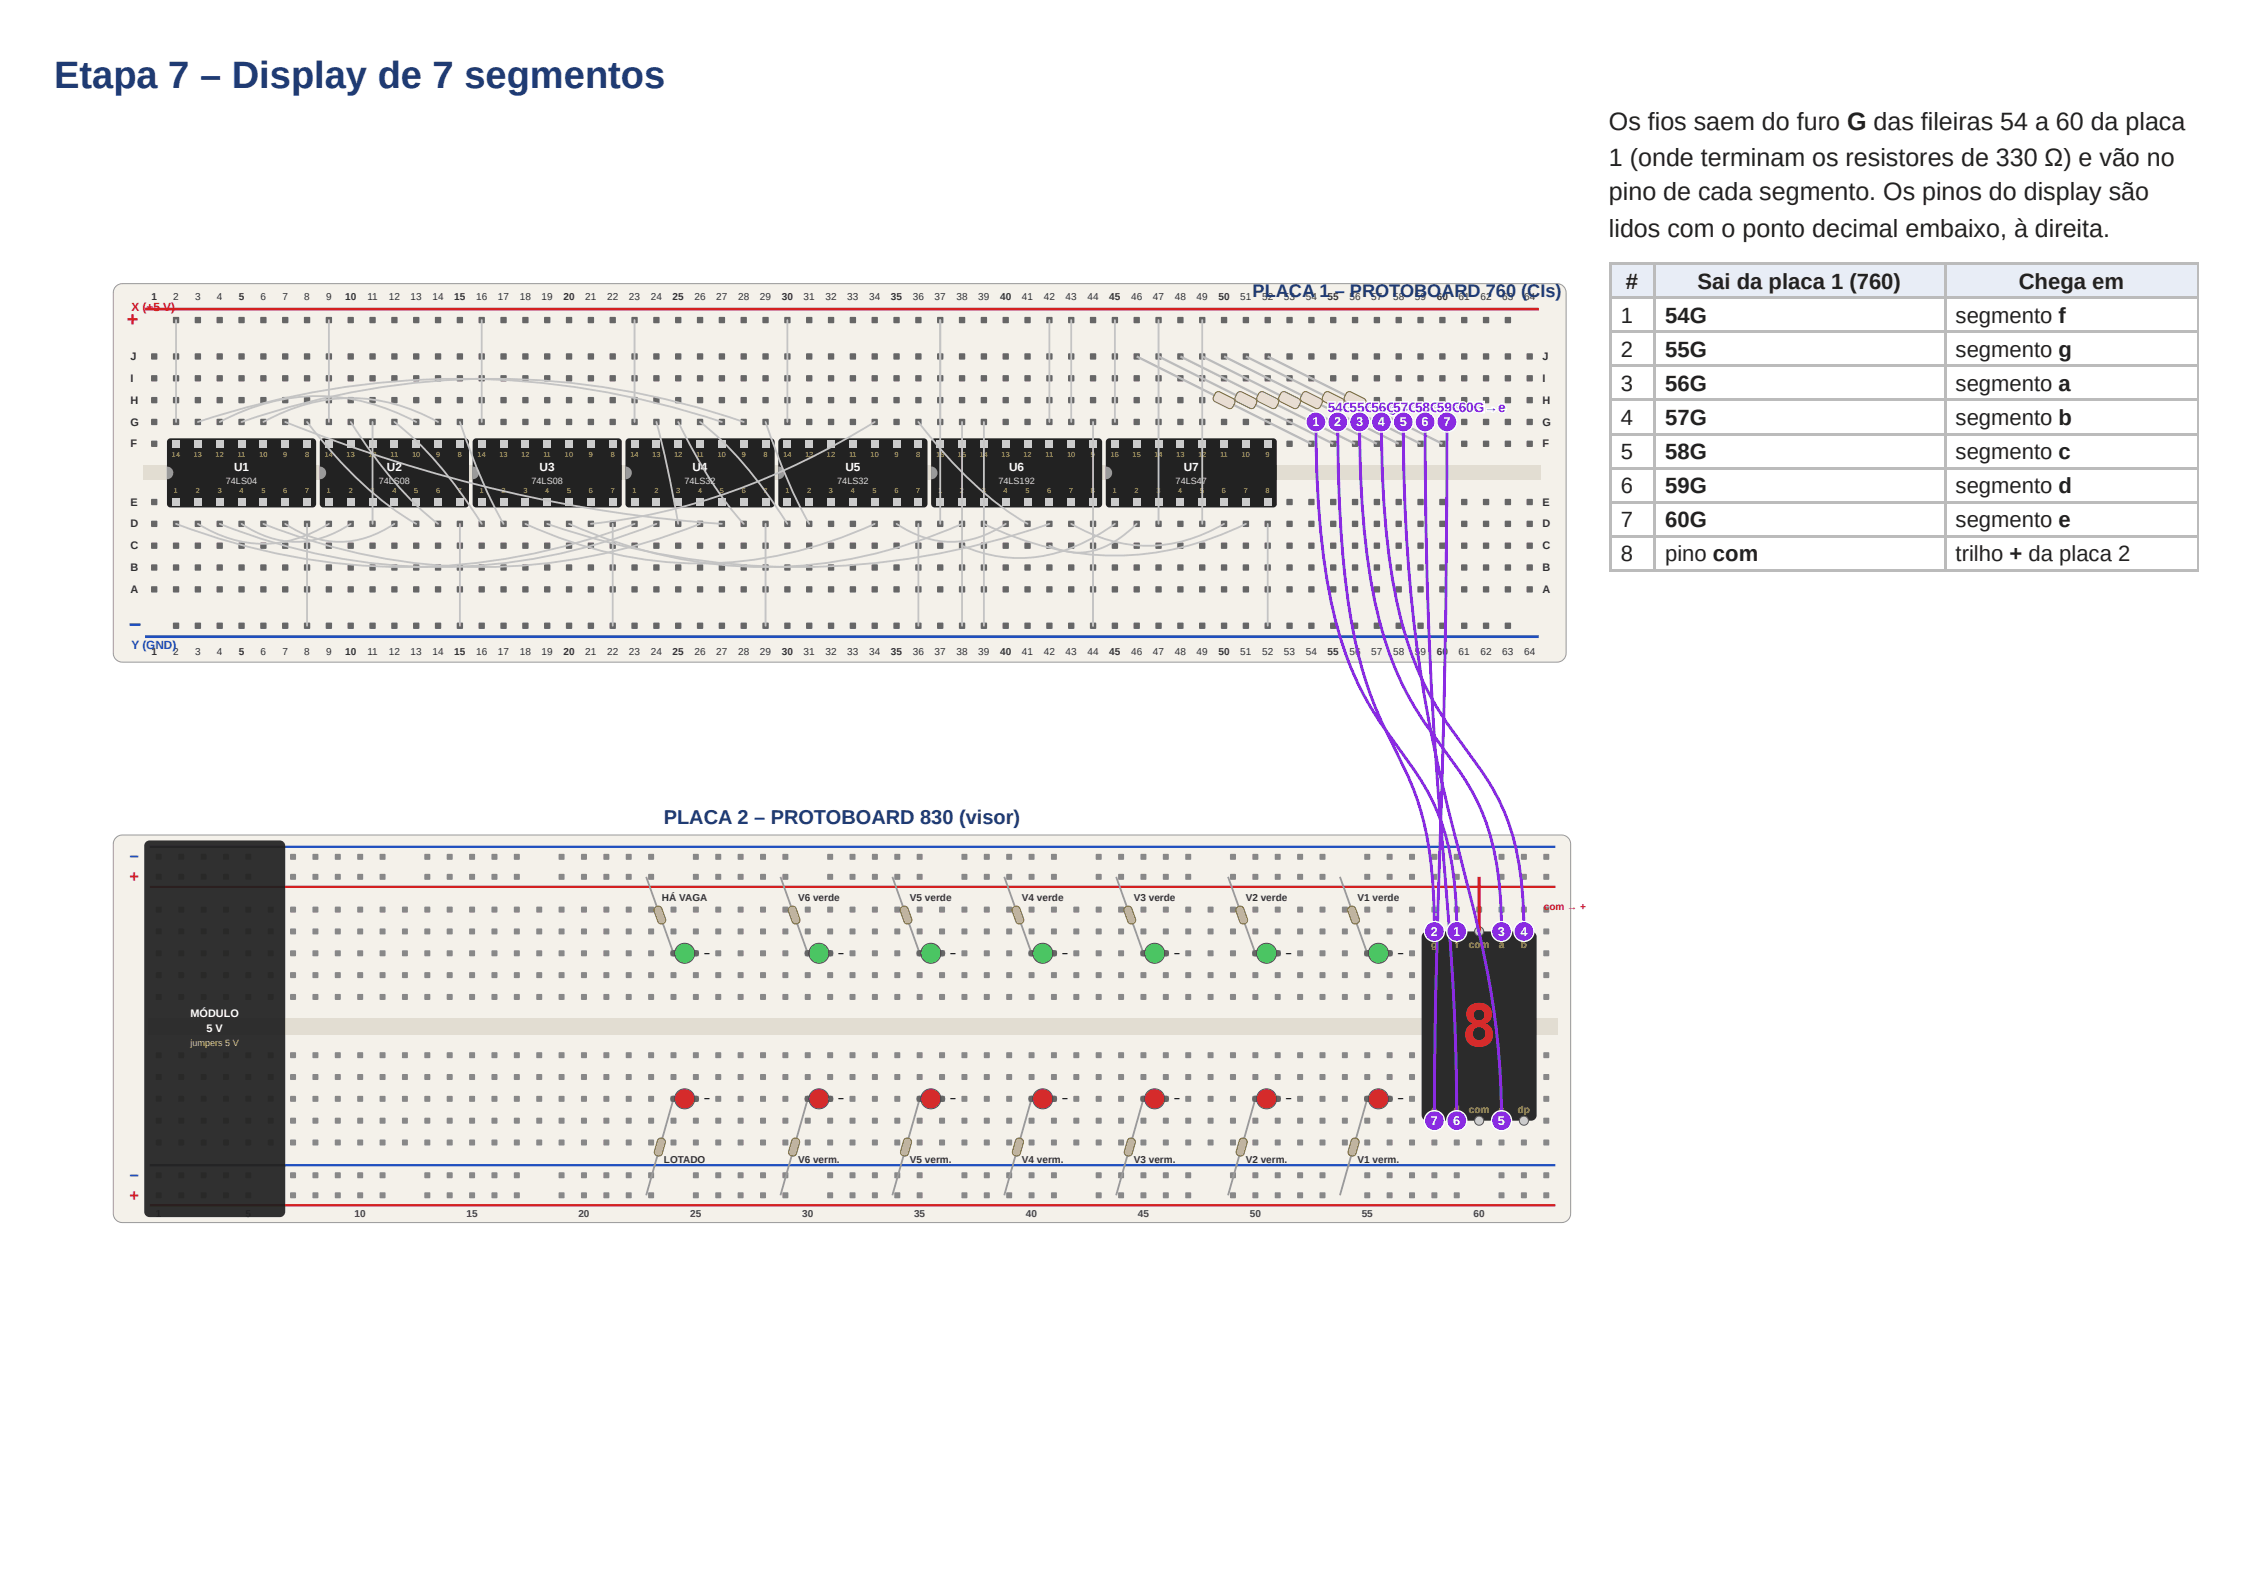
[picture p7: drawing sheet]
<svg xmlns="http://www.w3.org/2000/svg" width="297mm" height="210mm" viewBox="0 0 297 210" stroke-linecap="round" stroke-linejoin="round" font-family="sans-serif">
<defs><g id="words">
<text font-size="7.7" fill="#ff4a2a" x="192.9" y="138">8</text>
<text font-size="5" fill="#1f3b73" x="7.1" y="11.6">Etapa 7 – Display de 7 segmentos</text>
<g font-size="3.3" fill="#222">
<text x="212.3" y="17.2">Os fios saem do furo G das fileiras 54 a 60 da placa</text>
<text x="212.3" y="22">1 (onde terminam os resistores de 330 Ω) e vão no</text>
<text x="212.3" y="26.5">pino de cada segmento. Os pinos do display são</text>
<text x="212.3" y="31.2">lidos com o ponto decimal embaixo, à direita.</text>
</g>
<g font-size="2.9" fill="#222">
<text x="214.6" y="38.1">#</text>
<text x="224.1" y="38.1">Sai da placa 1 (760)</text>
<text x="266.4" y="38.1">Chega em</text>
<text x="213.9" y="42.6">1</text>
<text x="213.9" y="47.1">2</text>
<text x="219.8" y="42.6">54G</text>
<text x="219.8" y="47.1">55G</text>
<text x="258.1" y="42.6">segmento f</text>
<text x="258.1" y="47.1">segmento g</text>
<text x="213.9" y="51.6">3</text>
<text x="219.8" y="51.6">56G</text>
<text x="258.1" y="51.6">segmento a</text>
<text x="213.9" y="56.1">4</text>
<text x="219.8" y="56.1">57G</text>
<text x="258.1" y="56.1">segmento b</text>
<text x="213.9" y="60.6">5</text>
<text x="213.9" y="65.1">6</text>
<text x="219.8" y="60.6">58G</text>
<text x="219.8" y="65.1">59G</text>
<text x="258.1" y="60.6">segmento c</text>
<text x="258.1" y="65.1">segmento d</text>
<text x="213.9" y="69.6">7</text>
<text x="219.8" y="69.6">60G</text>
<text x="258.1" y="69.6">segmento e</text>
<text x="213.9" y="74.1">8</text>
<text x="219.8" y="74.1">pino com</text>
<text x="258.1" y="74.1">trilho + da placa 2</text>
</g>
<text font-size="2.9" fill="#1f4fbf" x="17" y="83.4">−</text>
<text font-size="2.6" fill="#d42020" x="16.7" y="43">+</text>
<text font-size="2.6" fill="#1f3b73" x="87.6" y="108.8">PLACA 2 – PROTOBOARD 830 (visor)</text>
<text font-size="2.4" fill="#1f3b73" x="165.3" y="39.2">PLACA 1 – PROTOBOARD 760 (CIs)</text>
<g font-size="2.2" fill="#1f4fbf">
<text x="17.1" y="113.8">−</text>
<text x="17.1" y="155.8">−</text>
</g>
<g font-size="2.2" fill="#d42020">
<text x="17.1" y="116.4">+</text>
<text x="17.1" y="158.5">+</text>
</g>
<g font-size="1.8" fill="#fff">
<text x="175.2" y="54.4">54G5→f5→g→a→b→c→d→e</text>
<text x="179.1" y="54.4">5G→ 57G→ 59G→</text>
<text x="182" y="54.4">6G→ 58G→ 60G→</text>
</g>
<text font-size="1.8" fill="#8a2be2" x="178.6" y="54.4">→</text>
<g font-size="1.7" fill="#fff">
<text x="173.2" y="56.3">1</text>
<text x="176.1" y="56.3">2</text>
<text x="179" y="56.3">3</text>
<text x="181.9" y="56.3">4</text>
<text x="184.7" y="56.3">5</text>
<text x="187.6" y="56.3">6</text>
<text x="190.5" y="56.3">7</text>
<text x="188.8" y="123.5">2</text>
<text x="191.8" y="123.5">1</text>
<text x="197.7" y="123.5">3</text>
<text x="200.7" y="123.5">4</text>
<text x="188.8" y="148.5">7</text>
<text x="191.8" y="148.5">6</text>
<text x="197.7" y="148.5">5</text>
</g>
<text font-size="1.6" fill="#d42020" x="17.3" y="41">X (+5 V)</text>
<g font-size="1.6" fill="#fff">
<text x="30.9" y="62.2">U1</text>
<text x="51.1" y="62.2">U2</text>
<text x="71.2" y="62.2">U3</text>
<text x="91.4" y="62.2">U4</text>
<text x="111.6" y="62.2">U5</text>
<text x="133.2" y="62.2">U6</text>
<text x="156.2" y="62.2">U7</text>
</g>
<text font-size="1.6" fill="#1f4fbf" x="17.3" y="85.7">Y (GND)</text>
<g font-size="1.4" fill="#333">
<text x="17.2" y="47.5">J</text>
<text x="203.6" y="47.5">J</text>
<text x="17.2" y="50.4">I</text>
<text x="17.2" y="53.3">H</text>
<text x="203.6" y="50.4">I</text>
<text x="203.6" y="53.3">H</text>
<text x="17.2" y="56.2">G</text>
<text x="17.2" y="59">F</text>
<text x="203.6" y="56.2">G</text>
<text x="203.6" y="59">F</text>
<text x="17.2" y="66.7">E</text>
<text x="17.2" y="69.6">D</text>
<text x="203.6" y="66.7">E</text>
<text x="203.6" y="69.6">D</text>
<text x="17.2" y="72.5">C</text>
<text x="17.2" y="75.4">B</text>
<text x="203.6" y="72.5">C</text>
<text x="203.6" y="75.4">B</text>
<text x="17.2" y="78.3">A</text>
<text x="203.6" y="78.3">A</text>
</g>
<g font-size="1.4" fill="#fff">
<text x="25.1" y="134.2">MÓDULO</text>
<text x="27.3" y="136.1">5 V</text>
</g>
<g font-size="1.3" fill="#333">
<text x="20" y="39.6">1</text>
<text x="22.9" y="39.6">2</text>
<text x="25.7" y="39.6">3</text>
<text x="28.6" y="39.6">4</text>
<text x="31.5" y="39.6">5</text>
<text x="34.4" y="39.6">6</text>
<text x="37.3" y="39.6">7</text>
<text x="40.2" y="39.6">8</text>
<text x="43" y="39.6">9</text>
<text x="45.6" y="39.6">10</text>
<text x="48.5" y="39.6">11</text>
<text x="51.3" y="39.6">12</text>
<text x="54.2" y="39.6">13</text>
<text x="57.1" y="39.6">14</text>
<text x="60" y="39.6">15</text>
<text x="62.8" y="39.6">16</text>
<text x="65.7" y="39.6">17</text>
<text x="68.6" y="39.6">18</text>
<text x="71.5" y="39.6">19</text>
<text x="74.4" y="39.6">20</text>
<text x="77.2" y="39.6">21</text>
<text x="80.1" y="39.6">22</text>
<text x="83" y="39.6">23</text>
<text x="85.9" y="39.6">24</text>
<text x="88.8" y="39.6">25</text>
<text x="91.7" y="39.6">26</text>
<text x="94.5" y="39.6">27</text>
<text x="97.4" y="39.6">28</text>
<text x="100.3" y="39.6">29</text>
<text x="103.2" y="39.6">30</text>
<text x="106.1" y="39.6">31</text>
<text x="108.9" y="39.6">32</text>
<text x="111.8" y="39.6">33</text>
<text x="114.7" y="39.6">34</text>
<text x="117.6" y="39.6">35</text>
<text x="120.5" y="39.6">36</text>
<text x="123.4" y="39.6">37</text>
<text x="126.2" y="39.6">38</text>
<text x="129.1" y="39.6">39</text>
<text x="132" y="39.6">40</text>
<text x="134.9" y="39.6">41</text>
<text x="137.8" y="39.6">42</text>
<text x="140.6" y="39.6">43</text>
<text x="143.5" y="39.6">44</text>
<text x="146.4" y="39.6">45</text>
<text x="149.3" y="39.6">46</text>
<text x="152.2" y="39.6">47</text>
<text x="155.1" y="39.6">48</text>
<text x="157.9" y="39.6">49</text>
<text x="160.8" y="39.6">50</text>
<text x="163.7" y="39.6">51</text>
<text x="166.6" y="39.6">52</text>
<text x="169.5" y="39.6">53</text>
<text x="172.3" y="39.6">54</text>
<text x="175.2" y="39.6">55</text>
<text x="178.1" y="39.6">56</text>
<text x="181" y="39.6">57</text>
<text x="183.9" y="39.6">58</text>
<text x="186.7" y="39.6">59</text>
<text x="189.6" y="39.6">60</text>
<text x="192.5" y="39.6">61</text>
<text x="195.4" y="39.6">62</text>
<text x="198.3" y="39.6">63</text>
<text x="201.2" y="39.6">64</text>
<text x="20" y="86.4">1</text>
<text x="22.9" y="86.4">2</text>
<text x="25.7" y="86.4">3</text>
<text x="28.6" y="86.4">4</text>
<text x="31.5" y="86.4">5</text>
<text x="34.4" y="86.4">6</text>
<text x="37.3" y="86.4">7</text>
<text x="40.2" y="86.4">8</text>
<text x="43" y="86.4">9</text>
<text x="45.6" y="86.4">10</text>
<text x="48.5" y="86.4">11</text>
<text x="51.3" y="86.4">12</text>
<text x="54.2" y="86.4">13</text>
<text x="57.1" y="86.4">14</text>
<text x="60" y="86.4">15</text>
<text x="62.8" y="86.4">16</text>
<text x="65.7" y="86.4">17</text>
<text x="68.6" y="86.4">18</text>
<text x="71.5" y="86.4">19</text>
<text x="74.4" y="86.4">20</text>
<text x="77.2" y="86.4">21</text>
<text x="80.1" y="86.4">22</text>
<text x="83" y="86.4">23</text>
<text x="85.9" y="86.4">24</text>
<text x="88.8" y="86.4">25</text>
<text x="91.7" y="86.4">26</text>
<text x="94.5" y="86.4">27</text>
<text x="97.4" y="86.4">28</text>
<text x="100.3" y="86.4">29</text>
<text x="103.2" y="86.4">30</text>
<text x="106.1" y="86.4">31</text>
<text x="108.9" y="86.4">32</text>
<text x="111.8" y="86.4">33</text>
<text x="114.7" y="86.4">34</text>
<text x="117.6" y="86.4">35</text>
<text x="120.5" y="86.4">36</text>
<text x="123.4" y="86.4">37</text>
<text x="126.2" y="86.4">38</text>
<text x="129.1" y="86.4">39</text>
<text x="132" y="86.4">40</text>
<text x="134.9" y="86.4">41</text>
<text x="137.8" y="86.4">42</text>
<text x="140.6" y="86.4">43</text>
<text x="143.5" y="86.4">44</text>
<text x="146.4" y="86.4">45</text>
<text x="149.3" y="86.4">46</text>
<text x="152.2" y="86.4">47</text>
<text x="155.1" y="86.4">48</text>
<text x="157.9" y="86.4">49</text>
<text x="160.8" y="86.4">50</text>
<text x="163.7" y="86.4">51</text>
<text x="166.6" y="86.4">52</text>
<text x="169.5" y="86.4">53</text>
<text x="172.3" y="86.4">54</text>
<text x="175.2" y="86.4">55</text>
<text x="178.1" y="86.4">56</text>
<text x="181" y="86.4">57</text>
<text x="183.9" y="86.4">58</text>
<text x="186.7" y="86.4">59</text>
<text x="189.6" y="86.4">60</text>
<text x="192.5" y="86.4">61</text>
<text x="195.4" y="86.4">62</text>
<text x="198.3" y="86.4">63</text>
<text x="201.2" y="86.4">64</text>
<text x="87.4" y="118.8">HÁ VAGA</text>
<text x="105.3" y="118.8">V6 verde</text>
<text x="120.1" y="118.8">V5 verde</text>
<text x="134.9" y="118.8">V4 verde</text>
<text x="149.6" y="118.8">V3 verde</text>
<text x="164.4" y="118.8">V2 verde</text>
<text x="179.2" y="118.8">V1 verde</text>
<text x="87.6" y="153.4">LOTADO</text>
<text x="105.3" y="153.4">V6 verm.</text>
<text x="120.1" y="153.4">V5 verm.</text>
<text x="134.9" y="153.4">V4 verm.</text>
<text x="149.6" y="153.4">V3 verm.</text>
<text x="164.4" y="153.4">V2 verm.</text>
<text x="179.2" y="153.4">V1 verm.</text>
</g>
<g font-size="1.3" fill="#ffd400">
<text x="188.9" y="125.1">g</text>
<text x="192" y="125.1">f</text>
<text x="193.9" y="125.1">com</text>
<text x="197.8" y="125.1">a</text>
<text x="200.7" y="125.1">b</text>
<text x="188.9" y="146.9">e</text>
<text x="191.9" y="146.9">d</text>
<text x="193.9" y="146.9">com</text>
<text x="197.8" y="146.9">c</text>
<text x="200.3" y="146.9">dp</text>
</g>
<text font-size="1.3" fill="#d42020" x="203.8" y="120">com → +</text>
<g font-size="1.3">
<text x="92.9" y="126.3">−</text>
<text x="110.6" y="126.3">−</text>
<text x="125.4" y="126.3">−</text>
<text x="140.2" y="126.3">−</text>
<text x="154.9" y="126.3">−</text>
<text x="169.7" y="126.3">−</text>
<text x="184.5" y="126.3">−</text>
<text x="92.9" y="145.5">−</text>
<text x="110.6" y="145.5">−</text>
<text x="125.4" y="145.5">−</text>
<text x="140.2" y="145.5">−</text>
<text x="154.9" y="145.5">−</text>
<text x="169.7" y="145.5">−</text>
<text x="184.5" y="145.5">−</text>
</g>
<g font-size="1.3" fill="#444">
<text x="20.6" y="160.6">1</text>
<text x="32.4" y="160.6">5</text>
<text x="46.8" y="160.6">10</text>
<text x="61.6" y="160.6">15</text>
<text x="76.3" y="160.6">20</text>
<text x="91.1" y="160.6">25</text>
<text x="105.9" y="160.6">30</text>
<text x="120.6" y="160.6">35</text>
<text x="135.4" y="160.6">40</text>
<text x="150.2" y="160.6">45</text>
<text x="164.9" y="160.6">50</text>
<text x="179.7" y="160.6">55</text>
<text x="194.5" y="160.6">60</text>
</g>
<g font-size="1.2" fill="#ddd">
<text x="29.8" y="63.8">74LS04</text>
<text x="50" y="63.8">74LS08</text>
<text x="70.2" y="63.8">74LS08</text>
<text x="90.3" y="63.8">74LS32</text>
<text x="110.5" y="63.8">74LS32</text>
<text x="131.8" y="63.8">74LS192</text>
<text x="155.2" y="63.8">74LS47</text>
</g>
<text font-size="1.2" fill="#ffd27a" x="25.2" y="138">jumpers 5 V</text>
<g font-size="1" fill="#ffd400">
<text x="22.7" y="60.4">14</text>
<text x="23" y="65.1">1</text>
<text x="25.6" y="60.4">13</text>
<text x="25.8" y="65.1">2</text>
<text x="28.5" y="60.4">12</text>
<text x="28.7" y="65.1">3</text>
<text x="31.4" y="60.4">11</text>
<text x="31.6" y="65.1">4</text>
<text x="34.2" y="60.4">10</text>
<text x="34.5" y="65.1">5</text>
<text x="37.4" y="65.1">6</text>
<text x="37.4" y="60.4">9</text>
<text x="40.3" y="65.1">7</text>
<text x="40.3" y="60.4">8</text>
<text x="42.9" y="60.4">14</text>
<text x="43.1" y="65.1">1</text>
<text x="45.7" y="60.4">13</text>
<text x="46" y="65.1">2</text>
<text x="48.6" y="60.4">12</text>
<text x="48.9" y="65.1">3</text>
<text x="51.5" y="60.4">11</text>
<text x="51.8" y="65.1">4</text>
<text x="54.4" y="60.4">10</text>
<text x="54.7" y="65.1">5</text>
<text x="57.5" y="65.1">6</text>
<text x="57.5" y="60.4">9</text>
<text x="60.4" y="65.1">7</text>
<text x="60.4" y="60.4">8</text>
<text x="63" y="60.4">14</text>
<text x="63.3" y="65.1">1</text>
<text x="65.9" y="60.4">13</text>
<text x="66.2" y="65.1">2</text>
<text x="68.8" y="60.4">12</text>
<text x="69.1" y="65.1">3</text>
<text x="71.7" y="60.4">11</text>
<text x="72" y="65.1">4</text>
<text x="74.6" y="60.4">10</text>
<text x="74.8" y="65.1">5</text>
<text x="77.7" y="65.1">6</text>
<text x="77.7" y="60.4">9</text>
<text x="80.6" y="65.1">7</text>
<text x="80.6" y="60.4">8</text>
<text x="83.2" y="60.4">14</text>
<text x="83.5" y="65.1">1</text>
<text x="86.1" y="60.4">13</text>
<text x="86.4" y="65.1">2</text>
<text x="89" y="60.4">12</text>
<text x="89.2" y="65.1">3</text>
<text x="91.9" y="60.4">11</text>
<text x="92.1" y="65.1">4</text>
<text x="94.7" y="60.4">10</text>
<text x="95" y="65.1">5</text>
<text x="97.9" y="65.1">6</text>
<text x="97.9" y="60.4">9</text>
<text x="100.8" y="65.1">7</text>
<text x="100.8" y="60.4">8</text>
<text x="103.4" y="60.4">14</text>
<text x="103.6" y="65.1">1</text>
<text x="106.3" y="60.4">13</text>
<text x="106.5" y="65.1">2</text>
<text x="109.1" y="60.4">12</text>
<text x="109.4" y="65.1">3</text>
<text x="112.1" y="60.4">11</text>
<text x="112.3" y="65.1">4</text>
<text x="114.9" y="60.4">10</text>
<text x="115.2" y="65.1">5</text>
<text x="118.1" y="65.1">6</text>
<text x="118.1" y="60.4">9</text>
<text x="120.9" y="65.1">7</text>
<text x="120.9" y="60.4">8</text>
<text x="123.6" y="60.4">16</text>
<text x="123.8" y="65.1">1</text>
<text x="126.4" y="60.4">15</text>
<text x="126.7" y="65.1">2</text>
<text x="129.3" y="60.4">14</text>
<text x="129.6" y="65.1">3</text>
<text x="132.2" y="60.4">13</text>
<text x="132.5" y="65.1">4</text>
<text x="135.1" y="60.4">12</text>
<text x="135.3" y="65.1">5</text>
<text x="138" y="60.4">11</text>
<text x="138.2" y="65.1">6</text>
<text x="140.8" y="60.4">10</text>
<text x="141.1" y="65.1">7</text>
<text x="144" y="65.1">8</text>
<text x="144" y="60.4">9</text>
<text x="146.6" y="60.4">16</text>
<text x="146.9" y="65.1">1</text>
<text x="149.5" y="60.4">15</text>
<text x="149.8" y="65.1">2</text>
<text x="152.4" y="60.4">14</text>
<text x="152.6" y="65.1">3</text>
<text x="155.2" y="60.4">13</text>
<text x="155.5" y="65.1">4</text>
<text x="158.1" y="60.4">12</text>
<text x="158.4" y="65.1">5</text>
<text x="161.1" y="60.4">11</text>
<text x="161.3" y="65.1">6</text>
<text x="163.9" y="60.4">10</text>
<text x="164.2" y="65.1">7</text>
<text x="167" y="65.1">8</text>
<text x="167" y="60.4">9</text>
</g>
</g></defs>
<path d="M15.3 37.8l.4-.3 .5-.1h189.3a1.2 1.2 0 0 1 1.2 1.2v47.6a1.2 1.2 0 0 1-1.2 1.2h-189.3a1.2 1.2 0 0 1-1.2-1.2v-47.6v-.4z" fill="#f4f1ea"/>
<path d="M15.3 37.8l.4-.3 .5-.1h189.3a1.2 1.2 0 0 1 1.2 1.2v47.6a1.2 1.2 0 0 1-1.2 1.2h-189.3a1.2 1.2 0 0 1-1.2-1.2v-47.6v-.4z" fill="none" stroke="#999" stroke-width=".13"/>
<path d="M19.2 40.8h183.9" fill="none" stroke="#d42020" stroke-width=".36"/>
<path d="M19.2 84h183.9" fill="none" stroke="#1f4fbf" stroke-width=".36"/>
<path d="M18.9 61.4h184.4v2h-184.4z" fill="#e2ddd2"/>
<g fill="#666">
<path d="M20 46.7h.7v.7h-.7z"/>
<path d="M20 49.5h.7v.8h-.7z"/>
<path d="M20 52.4h.7v.8h-.7z"/>
<path d="M20 55.3h.7v.8h-.7z"/>
<path d="M20 58.2h.7v.8h-.7z"/>
<path d="M20 65.9h.7v.7h-.7z"/>
<path d="M20 68.7h.7v.8h-.7z"/>
<path d="M20 71.6h.7v.8h-.7z"/>
<path d="M20 74.5h.7v.8h-.7z"/>
<path d="M20 77.4h.7v.8h-.7z"/>
<path d="M22.9 46.7h.7v.7h-.7z"/>
<path d="M22.9 49.5h.7v.8h-.7z"/>
<path d="M22.9 52.4h.7v.8h-.7z"/>
<path d="M22.9 55.3h.7v.8h-.7z"/>
<path d="M22.9 58.2h.7v.8h-.7z"/>
<path d="M22.9 65.9h.7v.7h-.7z"/>
<path d="M22.9 68.7h.7v.8h-.7z"/>
<path d="M22.9 71.6h.7v.8h-.7z"/>
<path d="M22.9 74.5h.7v.8h-.7z"/>
<path d="M22.9 77.4h.7v.8h-.7z"/>
<path d="M22.9 41.9h.7v.7h-.7z"/>
<path d="M22.9 82.2h.7v.8h-.7z"/>
<path d="M25.7 46.7h.8v.7h-.8z"/>
<path d="M25.7 49.5h.8v.8h-.8z"/>
<path d="M25.7 52.4h.8v.8h-.8z"/>
<path d="M25.7 55.3h.8v.8h-.8z"/>
<path d="M25.7 58.2h.8v.8h-.8z"/>
<path d="M25.7 65.9h.8v.7h-.8z"/>
<path d="M25.7 68.7h.8v.8h-.8z"/>
<path d="M25.7 71.6h.8v.8h-.8z"/>
<path d="M25.7 74.5h.8v.8h-.8z"/>
<path d="M25.7 77.4h.8v.8h-.8z"/>
<path d="M25.7 41.9h.8v.7h-.8z"/>
<path d="M25.7 82.2h.8v.8h-.8z"/>
<path d="M28.6 46.7h.8v.7h-.8z"/>
<path d="M28.6 49.5h.8v.8h-.8z"/>
<path d="M28.6 52.4h.8v.8h-.8z"/>
<path d="M28.6 55.3h.8v.8h-.8z"/>
<path d="M28.6 58.2h.8v.8h-.8z"/>
<path d="M28.6 65.9h.8v.7h-.8z"/>
<path d="M28.6 68.7h.8v.8h-.8z"/>
<path d="M28.6 71.6h.8v.8h-.8z"/>
<path d="M28.6 74.5h.8v.8h-.8z"/>
<path d="M28.6 77.4h.8v.8h-.8z"/>
<path d="M28.6 41.9h.8v.7h-.8z"/>
<path d="M28.6 82.2h.8v.8h-.8z"/>
<path d="M31.5 46.7h.8v.7h-.8z"/>
<path d="M31.5 49.5h.8v.8h-.8z"/>
<path d="M31.5 52.4h.8v.8h-.8z"/>
<path d="M31.5 55.3h.8v.8h-.8z"/>
<path d="M31.5 58.2h.8v.8h-.8z"/>
<path d="M31.5 65.9h.8v.7h-.8z"/>
<path d="M31.5 68.7h.8v.8h-.8z"/>
<path d="M31.5 71.6h.8v.8h-.8z"/>
<path d="M31.5 74.5h.8v.8h-.8z"/>
<path d="M31.5 77.4h.8v.8h-.8z"/>
<path d="M31.5 41.9h.8v.7h-.8z"/>
<path d="M31.5 82.2h.8v.8h-.8z"/>
<path d="M34.4 46.7h.7v.7h-.7z"/>
<path d="M34.4 49.5h.7v.8h-.7z"/>
<path d="M34.4 52.4h.7v.8h-.7z"/>
<path d="M34.4 55.3h.7v.8h-.7z"/>
<path d="M34.4 58.2h.7v.8h-.7z"/>
<path d="M34.4 65.9h.7v.7h-.7z"/>
<path d="M34.4 68.7h.7v.8h-.7z"/>
<path d="M34.4 71.6h.7v.8h-.7z"/>
<path d="M34.4 74.5h.7v.8h-.7z"/>
<path d="M34.4 77.4h.7v.8h-.7z"/>
<path d="M34.4 41.9h.7v.7h-.7z"/>
<path d="M34.4 82.2h.7v.8h-.7z"/>
<path d="M37.3 46.7h.7v.7h-.7z"/>
<path d="M37.3 49.5h.7v.8h-.7z"/>
<path d="M37.3 52.4h.7v.8h-.7z"/>
<path d="M37.3 55.3h.7v.8h-.7z"/>
<path d="M37.3 58.2h.7v.8h-.7z"/>
<path d="M37.3 65.9h.7v.7h-.7z"/>
<path d="M37.3 68.7h.7v.8h-.7z"/>
<path d="M37.3 71.6h.7v.8h-.7z"/>
<path d="M37.3 74.5h.7v.8h-.7z"/>
<path d="M37.3 77.4h.7v.8h-.7z"/>
<path d="M37.3 41.9h.7v.7h-.7z"/>
<path d="M37.3 82.2h.7v.8h-.7z"/>
<path d="M40.1 46.7h.8v.7h-.8z"/>
<path d="M40.1 49.5h.8v.8h-.8z"/>
<path d="M40.1 52.4h.8v.8h-.8z"/>
<path d="M40.1 55.3h.8v.8h-.8z"/>
<path d="M40.1 58.2h.8v.8h-.8z"/>
<path d="M40.1 65.9h.8v.7h-.8z"/>
<path d="M40.1 68.7h.8v.8h-.8z"/>
<path d="M40.1 71.6h.8v.8h-.8z"/>
<path d="M40.1 74.5h.8v.8h-.8z"/>
<path d="M40.1 77.4h.8v.8h-.8z"/>
<path d="M40.1 41.9h.8v.7h-.8z"/>
<path d="M40.1 82.2h.8v.8h-.8z"/>
<path d="M43 46.7h.8v.7h-.8z"/>
<path d="M43 49.5h.8v.8h-.8z"/>
<path d="M43 52.4h.8v.8h-.8z"/>
<path d="M43 55.3h.8v.8h-.8z"/>
<path d="M43 58.2h.8v.8h-.8z"/>
<path d="M43 65.9h.8v.7h-.8z"/>
<path d="M43 68.7h.8v.8h-.8z"/>
<path d="M43 71.6h.8v.8h-.8z"/>
<path d="M43 74.5h.8v.8h-.8z"/>
<path d="M43 77.4h.8v.8h-.8z"/>
<path d="M43 41.9h.8v.7h-.8z"/>
<path d="M43 82.2h.8v.8h-.8z"/>
<path d="M45.9 46.7h.8v.7h-.8z"/>
<path d="M45.9 49.5h.8v.8h-.8z"/>
<path d="M45.9 52.4h.8v.8h-.8z"/>
<path d="M45.9 55.3h.8v.8h-.8z"/>
<path d="M45.9 58.2h.8v.8h-.8z"/>
<path d="M45.9 65.9h.8v.7h-.8z"/>
<path d="M45.9 68.7h.8v.8h-.8z"/>
<path d="M45.9 71.6h.8v.8h-.8z"/>
<path d="M45.9 74.5h.8v.8h-.8z"/>
<path d="M45.9 77.4h.8v.8h-.8z"/>
<path d="M45.9 41.9h.8v.7h-.8z"/>
<path d="M45.9 82.2h.8v.8h-.8z"/>
<path d="M48.8 46.7h.8v.7h-.8z"/>
<path d="M48.8 49.5h.8v.8h-.8z"/>
<path d="M48.8 52.4h.8v.8h-.8z"/>
<path d="M48.8 55.3h.8v.8h-.8z"/>
<path d="M48.8 58.2h.8v.8h-.8z"/>
<path d="M48.8 65.9h.8v.7h-.8z"/>
<path d="M48.8 68.7h.8v.8h-.8z"/>
<path d="M48.8 71.6h.8v.8h-.8z"/>
<path d="M48.8 74.5h.8v.8h-.8z"/>
<path d="M48.8 77.4h.8v.8h-.8z"/>
<path d="M48.8 41.9h.8v.7h-.8z"/>
<path d="M48.8 82.2h.8v.8h-.8z"/>
<path d="M51.7 46.7h.7v.7h-.7z"/>
<path d="M51.7 49.5h.7v.8h-.7z"/>
<path d="M51.7 52.4h.7v.8h-.7z"/>
<path d="M51.7 55.3h.7v.8h-.7z"/>
<path d="M51.7 58.2h.7v.8h-.7z"/>
<path d="M51.7 65.9h.7v.7h-.7z"/>
<path d="M51.7 68.7h.7v.8h-.7z"/>
<path d="M51.7 71.6h.7v.8h-.7z"/>
<path d="M51.7 74.5h.7v.8h-.7z"/>
<path d="M51.7 77.4h.7v.8h-.7z"/>
<path d="M51.7 41.9h.7v.7h-.7z"/>
<path d="M51.7 82.2h.7v.8h-.7z"/>
<path d="M54.5 46.7h.8v.7h-.8z"/>
<path d="M54.5 49.5h.8v.8h-.8z"/>
<path d="M54.5 52.4h.8v.8h-.8z"/>
<path d="M54.5 55.3h.8v.8h-.8z"/>
<path d="M54.5 58.2h.8v.8h-.8z"/>
<path d="M54.5 65.9h.8v.7h-.8z"/>
<path d="M54.5 68.7h.8v.8h-.8z"/>
<path d="M54.5 71.6h.8v.8h-.8z"/>
<path d="M54.5 74.5h.8v.8h-.8z"/>
<path d="M54.5 77.4h.8v.8h-.8z"/>
<path d="M54.5 41.9h.8v.7h-.8z"/>
<path d="M54.5 82.2h.8v.8h-.8z"/>
<path d="M57.4 46.7h.8v.7h-.8z"/>
<path d="M57.4 49.5h.8v.8h-.8z"/>
<path d="M57.4 52.4h.8v.8h-.8z"/>
<path d="M57.4 55.3h.8v.8h-.8z"/>
<path d="M57.4 58.2h.8v.8h-.8z"/>
<path d="M57.4 65.9h.8v.7h-.8z"/>
<path d="M57.4 68.7h.8v.8h-.8z"/>
<path d="M57.4 71.6h.8v.8h-.8z"/>
<path d="M57.4 74.5h.8v.8h-.8z"/>
<path d="M57.4 77.4h.8v.8h-.8z"/>
<path d="M57.4 41.9h.8v.7h-.8z"/>
<path d="M57.4 82.2h.8v.8h-.8z"/>
<path d="M60.3 46.7h.8v.7h-.8z"/>
<path d="M60.3 49.5h.8v.8h-.8z"/>
<path d="M60.3 52.4h.8v.8h-.8z"/>
<path d="M60.3 55.3h.8v.8h-.8z"/>
<path d="M60.3 58.2h.8v.8h-.8z"/>
<path d="M60.3 65.9h.8v.7h-.8z"/>
<path d="M60.3 68.7h.8v.8h-.8z"/>
<path d="M60.3 71.6h.8v.8h-.8z"/>
<path d="M60.3 74.5h.8v.8h-.8z"/>
<path d="M60.3 77.4h.8v.8h-.8z"/>
<path d="M60.3 41.9h.8v.7h-.8z"/>
<path d="M60.3 82.2h.8v.8h-.8z"/>
<path d="M63.2 46.7h.8v.7h-.8z"/>
<path d="M63.2 49.5h.8v.8h-.8z"/>
<path d="M63.2 52.4h.8v.8h-.8z"/>
<path d="M63.2 55.3h.8v.8h-.8z"/>
<path d="M63.2 58.2h.8v.8h-.8z"/>
<path d="M63.2 65.9h.8v.7h-.8z"/>
<path d="M63.2 68.7h.8v.8h-.8z"/>
<path d="M63.2 71.6h.8v.8h-.8z"/>
<path d="M63.2 74.5h.8v.8h-.8z"/>
<path d="M63.2 77.4h.8v.8h-.8z"/>
<path d="M63.2 41.9h.8v.7h-.8z"/>
<path d="M63.2 82.2h.8v.8h-.8z"/>
<path d="M66.1 46.7h.7v.7h-.7z"/>
<path d="M66.1 49.5h.7v.8h-.7z"/>
<path d="M66.1 52.4h.7v.8h-.7z"/>
<path d="M66.1 55.3h.7v.8h-.7z"/>
<path d="M66.1 58.2h.7v.8h-.7z"/>
<path d="M66.1 65.9h.7v.7h-.7z"/>
<path d="M66.1 68.7h.7v.8h-.7z"/>
<path d="M66.1 71.6h.7v.8h-.7z"/>
<path d="M66.1 74.5h.7v.8h-.7z"/>
<path d="M66.1 77.4h.7v.8h-.7z"/>
<path d="M66.1 41.9h.7v.7h-.7z"/>
<path d="M66.1 82.2h.7v.8h-.7z"/>
<path d="M69 46.7h.7v.7h-.7z"/>
<path d="M69 49.5h.7v.8h-.7z"/>
<path d="M69 52.4h.7v.8h-.7z"/>
<path d="M69 55.3h.7v.8h-.7z"/>
<path d="M69 58.2h.7v.8h-.7z"/>
<path d="M69 65.9h.7v.7h-.7z"/>
<path d="M69 68.7h.7v.8h-.7z"/>
<path d="M69 71.6h.7v.8h-.7z"/>
<path d="M69 74.5h.7v.8h-.7z"/>
<path d="M69 77.4h.7v.8h-.7z"/>
<path d="M69 41.9h.7v.7h-.7z"/>
<path d="M69 82.2h.7v.8h-.7z"/>
<path d="M71.8 46.7h.8v.7h-.8z"/>
<path d="M71.8 49.5h.8v.8h-.8z"/>
<path d="M71.8 52.4h.8v.8h-.8z"/>
<path d="M71.8 55.3h.8v.8h-.8z"/>
<path d="M71.8 58.2h.8v.8h-.8z"/>
<path d="M71.8 65.9h.8v.7h-.8z"/>
<path d="M71.8 68.7h.8v.8h-.8z"/>
<path d="M71.8 71.6h.8v.8h-.8z"/>
<path d="M71.8 74.5h.8v.8h-.8z"/>
<path d="M71.8 77.4h.8v.8h-.8z"/>
<path d="M71.8 41.9h.8v.7h-.8z"/>
<path d="M71.8 82.2h.8v.8h-.8z"/>
<path d="M74.7 46.7h.8v.7h-.8z"/>
<path d="M74.7 49.5h.8v.8h-.8z"/>
<path d="M74.7 52.4h.8v.8h-.8z"/>
<path d="M74.7 55.3h.8v.8h-.8z"/>
<path d="M74.7 58.2h.8v.8h-.8z"/>
<path d="M74.7 65.9h.8v.7h-.8z"/>
<path d="M74.7 68.7h.8v.8h-.8z"/>
<path d="M74.7 71.6h.8v.8h-.8z"/>
<path d="M74.7 74.5h.8v.8h-.8z"/>
<path d="M74.7 77.4h.8v.8h-.8z"/>
<path d="M74.7 41.9h.8v.7h-.8z"/>
<path d="M74.7 82.2h.8v.8h-.8z"/>
<path d="M77.6 46.7h.8v.7h-.8z"/>
<path d="M77.6 49.5h.8v.8h-.8z"/>
<path d="M77.6 52.4h.8v.8h-.8z"/>
<path d="M77.6 55.3h.8v.8h-.8z"/>
<path d="M77.6 58.2h.8v.8h-.8z"/>
<path d="M77.6 65.9h.8v.7h-.8z"/>
<path d="M77.6 68.7h.8v.8h-.8z"/>
<path d="M77.6 71.6h.8v.8h-.8z"/>
<path d="M77.6 74.5h.8v.8h-.8z"/>
<path d="M77.6 77.4h.8v.8h-.8z"/>
<path d="M77.6 41.9h.8v.7h-.8z"/>
<path d="M77.6 82.2h.8v.8h-.8z"/>
<path d="M80.5 46.7h.8v.7h-.8z"/>
<path d="M80.5 49.5h.8v.8h-.8z"/>
<path d="M80.5 52.4h.8v.8h-.8z"/>
<path d="M80.5 55.3h.8v.8h-.8z"/>
<path d="M80.5 58.2h.8v.8h-.8z"/>
<path d="M80.5 65.9h.8v.7h-.8z"/>
<path d="M80.5 68.7h.8v.8h-.8z"/>
<path d="M80.5 71.6h.8v.8h-.8z"/>
<path d="M80.5 74.5h.8v.8h-.8z"/>
<path d="M80.5 77.4h.8v.8h-.8z"/>
<path d="M80.5 41.9h.8v.7h-.8z"/>
<path d="M80.5 82.2h.8v.8h-.8z"/>
<path d="M83.4 46.7h.7v.7h-.7z"/>
<path d="M83.4 49.5h.7v.8h-.7z"/>
<path d="M83.4 52.4h.7v.8h-.7z"/>
<path d="M83.4 55.3h.7v.8h-.7z"/>
<path d="M83.4 58.2h.7v.8h-.7z"/>
<path d="M83.4 65.9h.7v.7h-.7z"/>
<path d="M83.4 68.7h.7v.8h-.7z"/>
<path d="M83.4 71.6h.7v.8h-.7z"/>
<path d="M83.4 74.5h.7v.8h-.7z"/>
<path d="M83.4 77.4h.7v.8h-.7z"/>
<path d="M83.4 41.9h.7v.7h-.7z"/>
<path d="M83.4 82.2h.7v.8h-.7z"/>
<path d="M86.2 46.7h.8v.7h-.8z"/>
<path d="M86.2 49.5h.8v.8h-.8z"/>
<path d="M86.2 52.4h.8v.8h-.8z"/>
<path d="M86.2 55.3h.8v.8h-.8z"/>
<path d="M86.2 58.2h.8v.8h-.8z"/>
<path d="M86.2 65.9h.8v.7h-.8z"/>
<path d="M86.2 68.7h.8v.8h-.8z"/>
<path d="M86.2 71.6h.8v.8h-.8z"/>
<path d="M86.2 74.5h.8v.8h-.8z"/>
<path d="M86.2 77.4h.8v.8h-.8z"/>
<path d="M86.2 41.9h.8v.7h-.8z"/>
<path d="M86.2 82.2h.8v.8h-.8z"/>
<path d="M89.1 46.7h.8v.7h-.8z"/>
<path d="M89.1 49.5h.8v.8h-.8z"/>
<path d="M89.1 52.4h.8v.8h-.8z"/>
<path d="M89.1 55.3h.8v.8h-.8z"/>
<path d="M89.1 58.2h.8v.8h-.8z"/>
<path d="M89.1 65.9h.8v.7h-.8z"/>
<path d="M89.1 68.7h.8v.8h-.8z"/>
<path d="M89.1 71.6h.8v.8h-.8z"/>
<path d="M89.1 74.5h.8v.8h-.8z"/>
<path d="M89.1 77.4h.8v.8h-.8z"/>
<path d="M89.1 41.9h.8v.7h-.8z"/>
<path d="M89.1 82.2h.8v.8h-.8z"/>
<path d="M92 46.7h.8v.7h-.8z"/>
<path d="M92 49.5h.8v.8h-.8z"/>
<path d="M92 52.4h.8v.8h-.8z"/>
<path d="M92 55.3h.8v.8h-.8z"/>
<path d="M92 58.2h.8v.8h-.8z"/>
<path d="M92 65.9h.8v.7h-.8z"/>
<path d="M92 68.7h.8v.8h-.8z"/>
<path d="M92 71.6h.8v.8h-.8z"/>
<path d="M92 74.5h.8v.8h-.8z"/>
<path d="M92 77.4h.8v.8h-.8z"/>
<path d="M92 41.9h.8v.7h-.8z"/>
<path d="M92 82.2h.8v.8h-.8z"/>
<path d="M94.9 46.7h.8v.7h-.8z"/>
<path d="M94.9 49.5h.8v.8h-.8z"/>
<path d="M94.9 52.4h.8v.8h-.8z"/>
<path d="M94.9 55.3h.8v.8h-.8z"/>
<path d="M94.9 58.2h.8v.8h-.8z"/>
<path d="M94.9 65.9h.8v.7h-.8z"/>
<path d="M94.9 68.7h.8v.8h-.8z"/>
<path d="M94.9 71.6h.8v.8h-.8z"/>
<path d="M94.9 74.5h.8v.8h-.8z"/>
<path d="M94.9 77.4h.8v.8h-.8z"/>
<path d="M94.9 41.9h.8v.7h-.8z"/>
<path d="M94.9 82.2h.8v.8h-.8z"/>
<path d="M97.8 46.7h.7v.7h-.7z"/>
<path d="M97.8 49.5h.7v.8h-.7z"/>
<path d="M97.8 52.4h.7v.8h-.7z"/>
<path d="M97.8 55.3h.7v.8h-.7z"/>
<path d="M97.8 58.2h.7v.8h-.7z"/>
<path d="M97.8 65.9h.7v.7h-.7z"/>
<path d="M97.8 68.7h.7v.8h-.7z"/>
<path d="M97.8 71.6h.7v.8h-.7z"/>
<path d="M97.8 74.5h.7v.8h-.7z"/>
<path d="M97.8 77.4h.7v.8h-.7z"/>
<path d="M97.8 41.9h.7v.7h-.7z"/>
<path d="M97.8 82.2h.7v.8h-.7z"/>
<path d="M100.7 46.7h.7v.7h-.7z"/>
<path d="M100.7 49.5h.7v.8h-.7z"/>
<path d="M100.7 52.4h.7v.8h-.7z"/>
<path d="M100.7 55.3h.7v.8h-.7z"/>
<path d="M100.7 58.2h.7v.8h-.7z"/>
<path d="M100.7 65.9h.7v.7h-.7z"/>
<path d="M100.7 68.7h.7v.8h-.7z"/>
<path d="M100.7 71.6h.7v.8h-.7z"/>
<path d="M100.7 74.5h.7v.8h-.7z"/>
<path d="M100.7 77.4h.7v.8h-.7z"/>
<path d="M100.7 41.9h.7v.7h-.7z"/>
<path d="M100.7 82.2h.7v.8h-.7z"/>
<path d="M103.5 46.7h.8v.7h-.8z"/>
<path d="M103.5 49.5h.8v.8h-.8z"/>
<path d="M103.5 52.4h.8v.8h-.8z"/>
<path d="M103.5 55.3h.8v.8h-.8z"/>
<path d="M103.5 58.2h.8v.8h-.8z"/>
<path d="M103.5 65.9h.8v.7h-.8z"/>
<path d="M103.5 68.7h.8v.8h-.8z"/>
<path d="M103.5 71.6h.8v.8h-.8z"/>
<path d="M103.5 74.5h.8v.8h-.8z"/>
<path d="M103.5 77.4h.8v.8h-.8z"/>
<path d="M103.5 41.9h.8v.7h-.8z"/>
<path d="M103.5 82.2h.8v.8h-.8z"/>
<path d="M106.4 46.7h.8v.7h-.8z"/>
<path d="M106.4 49.5h.8v.8h-.8z"/>
<path d="M106.4 52.4h.8v.8h-.8z"/>
<path d="M106.4 55.3h.8v.8h-.8z"/>
<path d="M106.4 58.2h.8v.8h-.8z"/>
<path d="M106.4 65.9h.8v.7h-.8z"/>
<path d="M106.4 68.7h.8v.8h-.8z"/>
<path d="M106.4 71.6h.8v.8h-.8z"/>
<path d="M106.4 74.5h.8v.8h-.8z"/>
<path d="M106.4 77.4h.8v.8h-.8z"/>
<path d="M106.4 41.9h.8v.7h-.8z"/>
<path d="M106.4 82.2h.8v.8h-.8z"/>
<path d="M109.3 46.7h.8v.7h-.8z"/>
<path d="M109.3 49.5h.8v.8h-.8z"/>
<path d="M109.3 52.4h.8v.8h-.8z"/>
<path d="M109.3 55.3h.8v.8h-.8z"/>
<path d="M109.3 58.2h.8v.8h-.8z"/>
<path d="M109.3 65.9h.8v.7h-.8z"/>
<path d="M109.3 68.7h.8v.8h-.8z"/>
<path d="M109.3 71.6h.8v.8h-.8z"/>
<path d="M109.3 74.5h.8v.8h-.8z"/>
<path d="M109.3 77.4h.8v.8h-.8z"/>
<path d="M109.3 41.9h.8v.7h-.8z"/>
<path d="M109.3 82.2h.8v.8h-.8z"/>
<path d="M112.2 46.7h.7v.7h-.7z"/>
<path d="M112.2 49.5h.7v.8h-.7z"/>
<path d="M112.2 52.4h.7v.8h-.7z"/>
<path d="M112.2 55.3h.7v.8h-.7z"/>
<path d="M112.2 58.2h.7v.8h-.7z"/>
<path d="M112.2 65.9h.7v.7h-.7z"/>
<path d="M112.2 68.7h.7v.8h-.7z"/>
<path d="M112.2 71.6h.7v.8h-.7z"/>
<path d="M112.2 74.5h.7v.8h-.7z"/>
<path d="M112.2 77.4h.7v.8h-.7z"/>
<path d="M112.2 41.9h.7v.7h-.7z"/>
<path d="M112.2 82.2h.7v.8h-.7z"/>
<path d="M115.1 46.7h.7v.7h-.7z"/>
<path d="M115.1 49.5h.7v.8h-.7z"/>
<path d="M115.1 52.4h.7v.8h-.7z"/>
<path d="M115.1 55.3h.7v.8h-.7z"/>
<path d="M115.1 58.2h.7v.8h-.7z"/>
<path d="M115.1 65.9h.7v.7h-.7z"/>
<path d="M115.1 68.7h.7v.8h-.7z"/>
<path d="M115.1 71.6h.7v.8h-.7z"/>
<path d="M115.1 74.5h.7v.8h-.7z"/>
<path d="M115.1 77.4h.7v.8h-.7z"/>
<path d="M115.1 41.9h.7v.7h-.7z"/>
<path d="M115.1 82.2h.7v.8h-.7z"/>
<path d="M117.9 46.7h.8v.7h-.8z"/>
<path d="M117.9 49.5h.8v.8h-.8z"/>
<path d="M117.9 52.4h.8v.8h-.8z"/>
<path d="M117.9 55.3h.8v.8h-.8z"/>
<path d="M117.9 58.2h.8v.8h-.8z"/>
<path d="M117.9 65.9h.8v.7h-.8z"/>
<path d="M117.9 68.7h.8v.8h-.8z"/>
<path d="M117.9 71.6h.8v.8h-.8z"/>
<path d="M117.9 74.5h.8v.8h-.8z"/>
<path d="M117.9 77.4h.8v.8h-.8z"/>
<path d="M117.9 41.9h.8v.7h-.8z"/>
<path d="M117.9 82.2h.8v.8h-.8z"/>
<path d="M120.8 46.7h.8v.7h-.8z"/>
<path d="M120.8 49.5h.8v.8h-.8z"/>
<path d="M120.8 52.4h.8v.8h-.8z"/>
<path d="M120.8 55.3h.8v.8h-.8z"/>
<path d="M120.8 58.2h.8v.8h-.8z"/>
<path d="M120.8 65.9h.8v.7h-.8z"/>
<path d="M120.8 68.7h.8v.8h-.8z"/>
<path d="M120.8 71.6h.8v.8h-.8z"/>
<path d="M120.8 74.5h.8v.8h-.8z"/>
<path d="M120.8 77.4h.8v.8h-.8z"/>
<path d="M120.8 41.9h.8v.7h-.8z"/>
<path d="M120.8 82.2h.8v.8h-.8z"/>
<path d="M123.7 46.7h.8v.7h-.8z"/>
<path d="M123.7 49.5h.8v.8h-.8z"/>
<path d="M123.7 52.4h.8v.8h-.8z"/>
<path d="M123.7 55.3h.8v.8h-.8z"/>
<path d="M123.7 58.2h.8v.8h-.8z"/>
<path d="M123.7 65.9h.8v.7h-.8z"/>
<path d="M123.7 68.7h.8v.8h-.8z"/>
<path d="M123.7 71.6h.8v.8h-.8z"/>
<path d="M123.7 74.5h.8v.8h-.8z"/>
<path d="M123.7 77.4h.8v.8h-.8z"/>
<path d="M123.7 41.9h.8v.7h-.8z"/>
<path d="M123.7 82.2h.8v.8h-.8z"/>
<path d="M126.6 46.7h.8v.7h-.8z"/>
<path d="M126.6 49.5h.8v.8h-.8z"/>
<path d="M126.6 52.4h.8v.8h-.8z"/>
<path d="M126.6 55.3h.8v.8h-.8z"/>
<path d="M126.6 58.2h.8v.8h-.8z"/>
<path d="M126.6 65.9h.8v.7h-.8z"/>
<path d="M126.6 68.7h.8v.8h-.8z"/>
<path d="M126.6 71.6h.8v.8h-.8z"/>
<path d="M126.6 74.5h.8v.8h-.8z"/>
<path d="M126.6 77.4h.8v.8h-.8z"/>
<path d="M126.6 41.9h.8v.7h-.8z"/>
<path d="M126.6 82.2h.8v.8h-.8z"/>
<path d="M129.5 46.7h.7v.7h-.7z"/>
<path d="M129.5 49.5h.7v.8h-.7z"/>
<path d="M129.5 52.4h.7v.8h-.7z"/>
<path d="M129.5 55.3h.7v.8h-.7z"/>
<path d="M129.5 58.2h.7v.8h-.7z"/>
<path d="M129.5 65.9h.7v.7h-.7z"/>
<path d="M129.5 68.7h.7v.8h-.7z"/>
<path d="M129.5 71.6h.7v.8h-.7z"/>
<path d="M129.5 74.5h.7v.8h-.7z"/>
<path d="M129.5 77.4h.7v.8h-.7z"/>
<path d="M129.5 41.9h.7v.7h-.7z"/>
<path d="M129.5 82.2h.7v.8h-.7z"/>
<path d="M132.3 46.7h.8v.7h-.8z"/>
<path d="M132.3 49.5h.8v.8h-.8z"/>
<path d="M132.3 52.4h.8v.8h-.8z"/>
<path d="M132.3 55.3h.8v.8h-.8z"/>
<path d="M132.3 58.2h.8v.8h-.8z"/>
<path d="M132.3 65.9h.8v.7h-.8z"/>
<path d="M132.3 68.7h.8v.8h-.8z"/>
<path d="M132.3 71.6h.8v.8h-.8z"/>
<path d="M132.3 74.5h.8v.8h-.8z"/>
<path d="M132.3 77.4h.8v.8h-.8z"/>
<path d="M132.3 41.9h.8v.7h-.8z"/>
<path d="M132.3 82.2h.8v.8h-.8z"/>
<path d="M135.2 46.7h.8v.7h-.8z"/>
<path d="M135.2 49.5h.8v.8h-.8z"/>
<path d="M135.2 52.4h.8v.8h-.8z"/>
<path d="M135.2 55.3h.8v.8h-.8z"/>
<path d="M135.2 58.2h.8v.8h-.8z"/>
<path d="M135.2 65.9h.8v.7h-.8z"/>
<path d="M135.2 68.7h.8v.8h-.8z"/>
<path d="M135.2 71.6h.8v.8h-.8z"/>
<path d="M135.2 74.5h.8v.8h-.8z"/>
<path d="M135.2 77.4h.8v.8h-.8z"/>
<path d="M135.2 41.9h.8v.7h-.8z"/>
<path d="M135.2 82.2h.8v.8h-.8z"/>
<path d="M138.1 46.7h.8v.7h-.8z"/>
<path d="M138.1 49.5h.8v.8h-.8z"/>
<path d="M138.1 52.4h.8v.8h-.8z"/>
<path d="M138.1 55.3h.8v.8h-.8z"/>
<path d="M138.1 58.2h.8v.8h-.8z"/>
<path d="M138.1 65.9h.8v.7h-.8z"/>
<path d="M138.1 68.7h.8v.8h-.8z"/>
<path d="M138.1 71.6h.8v.8h-.8z"/>
<path d="M138.1 74.5h.8v.8h-.8z"/>
<path d="M138.1 77.4h.8v.8h-.8z"/>
<path d="M138.1 41.9h.8v.7h-.8z"/>
<path d="M138.1 82.2h.8v.8h-.8z"/>
<path d="M141 46.7h.8v.7h-.8z"/>
<path d="M141 49.5h.8v.8h-.8z"/>
<path d="M141 52.4h.8v.8h-.8z"/>
<path d="M141 55.3h.8v.8h-.8z"/>
<path d="M141 58.2h.8v.8h-.8z"/>
<path d="M141 65.9h.8v.7h-.8z"/>
<path d="M141 68.7h.8v.8h-.8z"/>
<path d="M141 71.6h.8v.8h-.8z"/>
<path d="M141 74.5h.8v.8h-.8z"/>
<path d="M141 77.4h.8v.8h-.8z"/>
<path d="M141 41.9h.8v.7h-.8z"/>
<path d="M141 82.2h.8v.8h-.8z"/>
<path d="M143.9 46.7h.7v.7h-.7z"/>
<path d="M143.9 49.5h.7v.8h-.7z"/>
<path d="M143.9 52.4h.7v.8h-.7z"/>
<path d="M143.9 55.3h.7v.8h-.7z"/>
<path d="M143.9 58.2h.7v.8h-.7z"/>
<path d="M143.9 65.9h.7v.7h-.7z"/>
<path d="M143.9 68.7h.7v.8h-.7z"/>
<path d="M143.9 71.6h.7v.8h-.7z"/>
<path d="M143.9 74.5h.7v.8h-.7z"/>
<path d="M143.9 77.4h.7v.8h-.7z"/>
<path d="M143.9 41.9h.7v.7h-.7z"/>
<path d="M143.9 82.2h.7v.8h-.7z"/>
<path d="M146.8 46.7h.7v.7h-.7z"/>
<path d="M146.8 49.5h.7v.8h-.7z"/>
<path d="M146.8 52.4h.7v.8h-.7z"/>
<path d="M146.8 55.3h.7v.8h-.7z"/>
<path d="M146.8 58.2h.7v.8h-.7z"/>
<path d="M146.8 65.9h.7v.7h-.7z"/>
<path d="M146.8 68.7h.7v.8h-.7z"/>
<path d="M146.8 71.6h.7v.8h-.7z"/>
<path d="M146.8 74.5h.7v.8h-.7z"/>
<path d="M146.8 77.4h.7v.8h-.7z"/>
<path d="M146.8 41.9h.7v.7h-.7z"/>
<path d="M146.8 82.2h.7v.8h-.7z"/>
<path d="M149.6 46.7h.8v.7h-.8z"/>
<path d="M149.6 49.5h.8v.8h-.8z"/>
<path d="M149.6 52.4h.8v.8h-.8z"/>
<path d="M149.6 55.3h.8v.8h-.8z"/>
<path d="M149.6 58.2h.8v.8h-.8z"/>
<path d="M149.6 65.9h.8v.7h-.8z"/>
<path d="M149.6 68.7h.8v.8h-.8z"/>
<path d="M149.6 71.6h.8v.8h-.8z"/>
<path d="M149.6 74.5h.8v.8h-.8z"/>
<path d="M149.6 77.4h.8v.8h-.8z"/>
<path d="M149.6 41.9h.8v.7h-.8z"/>
<path d="M149.6 82.2h.8v.8h-.8z"/>
<path d="M152.5 46.7h.8v.7h-.8z"/>
<path d="M152.5 49.5h.8v.8h-.8z"/>
<path d="M152.5 52.4h.8v.8h-.8z"/>
<path d="M152.5 55.3h.8v.8h-.8z"/>
<path d="M152.5 58.2h.8v.8h-.8z"/>
<path d="M152.5 65.9h.8v.7h-.8z"/>
<path d="M152.5 68.7h.8v.8h-.8z"/>
<path d="M152.5 71.6h.8v.8h-.8z"/>
<path d="M152.5 74.5h.8v.8h-.8z"/>
<path d="M152.5 77.4h.8v.8h-.8z"/>
<path d="M152.5 41.9h.8v.7h-.8z"/>
<path d="M152.5 82.2h.8v.8h-.8z"/>
<path d="M155.4 46.7h.8v.7h-.8z"/>
<path d="M155.4 49.5h.8v.8h-.8z"/>
<path d="M155.4 52.4h.8v.8h-.8z"/>
<path d="M155.4 55.3h.8v.8h-.8z"/>
<path d="M155.4 58.2h.8v.8h-.8z"/>
<path d="M155.4 65.9h.8v.7h-.8z"/>
<path d="M155.4 68.7h.8v.8h-.8z"/>
<path d="M155.4 71.6h.8v.8h-.8z"/>
<path d="M155.4 74.5h.8v.8h-.8z"/>
<path d="M155.4 77.4h.8v.8h-.8z"/>
<path d="M155.4 41.9h.8v.7h-.8z"/>
<path d="M155.4 82.2h.8v.8h-.8z"/>
<path d="M158.3 46.7h.8v.7h-.8z"/>
<path d="M158.3 49.5h.8v.8h-.8z"/>
<path d="M158.3 52.4h.8v.8h-.8z"/>
<path d="M158.3 55.3h.8v.8h-.8z"/>
<path d="M158.3 58.2h.8v.8h-.8z"/>
<path d="M158.3 65.9h.8v.7h-.8z"/>
<path d="M158.3 68.7h.8v.8h-.8z"/>
<path d="M158.3 71.6h.8v.8h-.8z"/>
<path d="M158.3 74.5h.8v.8h-.8z"/>
<path d="M158.3 77.4h.8v.8h-.8z"/>
<path d="M158.3 41.9h.8v.7h-.8z"/>
<path d="M158.3 82.2h.8v.8h-.8z"/>
<path d="M161.2 46.7h.7v.7h-.7z"/>
<path d="M161.2 49.5h.7v.8h-.7z"/>
<path d="M161.2 52.4h.7v.8h-.7z"/>
<path d="M161.2 55.3h.7v.8h-.7z"/>
<path d="M161.2 58.2h.7v.8h-.7z"/>
<path d="M161.2 65.9h.7v.7h-.7z"/>
<path d="M161.2 68.7h.7v.8h-.7z"/>
<path d="M161.2 71.6h.7v.8h-.7z"/>
<path d="M161.2 74.5h.7v.8h-.7z"/>
<path d="M161.2 77.4h.7v.8h-.7z"/>
<path d="M161.2 41.9h.7v.7h-.7z"/>
<path d="M161.2 82.2h.7v.8h-.7z"/>
<path d="M164 46.7h.8v.7h-.8z"/>
<path d="M164 49.5h.8v.8h-.8z"/>
<path d="M164 52.4h.8v.8h-.8z"/>
<path d="M164 55.3h.8v.8h-.8z"/>
<path d="M164 58.2h.8v.8h-.8z"/>
<path d="M164 65.9h.8v.7h-.8z"/>
<path d="M164 68.7h.8v.8h-.8z"/>
<path d="M164 71.6h.8v.8h-.8z"/>
<path d="M164 74.5h.8v.8h-.8z"/>
<path d="M164 77.4h.8v.8h-.8z"/>
<path d="M164 41.9h.8v.7h-.8z"/>
<path d="M164 82.2h.8v.8h-.8z"/>
<path d="M166.9 46.7h.8v.7h-.8z"/>
<path d="M166.9 49.5h.8v.8h-.8z"/>
<path d="M166.9 52.4h.8v.8h-.8z"/>
<path d="M166.9 55.3h.8v.8h-.8z"/>
<path d="M166.9 58.2h.8v.8h-.8z"/>
<path d="M166.9 65.9h.8v.7h-.8z"/>
<path d="M166.9 68.7h.8v.8h-.8z"/>
<path d="M166.9 71.6h.8v.8h-.8z"/>
<path d="M166.9 74.5h.8v.8h-.8z"/>
<path d="M166.9 77.4h.8v.8h-.8z"/>
<path d="M166.9 41.9h.8v.7h-.8z"/>
<path d="M166.9 82.2h.8v.8h-.8z"/>
<path d="M169.8 46.7h.8v.7h-.8z"/>
<path d="M169.8 49.5h.8v.8h-.8z"/>
<path d="M169.8 52.4h.8v.8h-.8z"/>
<path d="M169.8 55.3h.8v.8h-.8z"/>
<path d="M169.8 58.2h.8v.8h-.8z"/>
<path d="M169.8 65.9h.8v.7h-.8z"/>
<path d="M169.8 68.7h.8v.8h-.8z"/>
<path d="M169.8 71.6h.8v.8h-.8z"/>
<path d="M169.8 74.5h.8v.8h-.8z"/>
<path d="M169.8 77.4h.8v.8h-.8z"/>
<path d="M169.8 41.9h.8v.7h-.8z"/>
<path d="M169.8 82.2h.8v.8h-.8z"/>
<path d="M172.7 46.7h.8v.7h-.8z"/>
<path d="M172.7 49.5h.8v.8h-.8z"/>
<path d="M172.7 52.4h.8v.8h-.8z"/>
<path d="M172.7 55.3h.8v.8h-.8z"/>
<path d="M172.7 58.2h.8v.8h-.8z"/>
<path d="M172.7 65.9h.8v.7h-.8z"/>
<path d="M172.7 68.7h.8v.8h-.8z"/>
<path d="M172.7 71.6h.8v.8h-.8z"/>
<path d="M172.7 74.5h.8v.8h-.8z"/>
<path d="M172.7 77.4h.8v.8h-.8z"/>
<path d="M172.7 41.9h.8v.7h-.8z"/>
<path d="M172.7 82.2h.8v.8h-.8z"/>
<path d="M175.6 46.7h.7v.7h-.7z"/>
<path d="M175.6 49.5h.7v.8h-.7z"/>
<path d="M175.6 52.4h.7v.8h-.7z"/>
<path d="M175.6 55.3h.7v.8h-.7z"/>
<path d="M175.6 58.2h.7v.8h-.7z"/>
<path d="M175.6 65.9h.7v.7h-.7z"/>
<path d="M175.6 68.7h.7v.8h-.7z"/>
<path d="M175.6 71.6h.7v.8h-.7z"/>
<path d="M175.6 74.5h.7v.8h-.7z"/>
<path d="M175.6 77.4h.7v.8h-.7z"/>
<path d="M175.6 41.9h.7v.7h-.7z"/>
<path d="M175.6 82.2h.7v.8h-.7z"/>
<path d="M178.5 46.7h.7v.7h-.7z"/>
<path d="M178.5 49.5h.7v.8h-.7z"/>
<path d="M178.5 52.4h.7v.8h-.7z"/>
<path d="M178.5 55.3h.7v.8h-.7z"/>
<path d="M178.5 58.2h.7v.8h-.7z"/>
<path d="M178.5 65.9h.7v.7h-.7z"/>
<path d="M178.5 68.7h.7v.8h-.7z"/>
<path d="M178.5 71.6h.7v.8h-.7z"/>
<path d="M178.5 74.5h.7v.8h-.7z"/>
<path d="M178.5 77.4h.7v.8h-.7z"/>
<path d="M178.5 41.9h.7v.7h-.7z"/>
<path d="M178.5 82.2h.7v.8h-.7z"/>
<path d="M181.3 46.7h.8v.7h-.8z"/>
<path d="M181.3 49.5h.8v.8h-.8z"/>
<path d="M181.3 52.4h.8v.8h-.8z"/>
<path d="M181.3 55.3h.8v.8h-.8z"/>
<path d="M181.3 58.2h.8v.8h-.8z"/>
<path d="M181.3 65.9h.8v.7h-.8z"/>
<path d="M181.3 68.7h.8v.8h-.8z"/>
<path d="M181.3 71.6h.8v.8h-.8z"/>
<path d="M181.3 74.5h.8v.8h-.8z"/>
<path d="M181.3 77.4h.8v.8h-.8z"/>
<path d="M181.3 41.9h.8v.7h-.8z"/>
<path d="M181.3 82.2h.8v.8h-.8z"/>
<path d="M184.2 46.7h.8v.7h-.8z"/>
<path d="M184.2 49.5h.8v.8h-.8z"/>
<path d="M184.2 52.4h.8v.8h-.8z"/>
<path d="M184.2 55.3h.8v.8h-.8z"/>
<path d="M184.2 58.2h.8v.8h-.8z"/>
<path d="M184.2 65.9h.8v.7h-.8z"/>
<path d="M184.2 68.7h.8v.8h-.8z"/>
<path d="M184.2 71.6h.8v.8h-.8z"/>
<path d="M184.2 74.5h.8v.8h-.8z"/>
<path d="M184.2 77.4h.8v.8h-.8z"/>
<path d="M184.2 41.9h.8v.7h-.8z"/>
<path d="M184.2 82.2h.8v.8h-.8z"/>
<path d="M187.1 46.7h.8v.7h-.8z"/>
<path d="M187.1 49.5h.8v.8h-.8z"/>
<path d="M187.1 52.4h.8v.8h-.8z"/>
<path d="M187.1 55.3h.8v.8h-.8z"/>
<path d="M187.1 58.2h.8v.8h-.8z"/>
<path d="M187.1 65.9h.8v.7h-.8z"/>
<path d="M187.1 68.7h.8v.8h-.8z"/>
<path d="M187.1 71.6h.8v.8h-.8z"/>
<path d="M187.1 74.5h.8v.8h-.8z"/>
<path d="M187.1 77.4h.8v.8h-.8z"/>
<path d="M187.1 41.9h.8v.7h-.8z"/>
<path d="M187.1 82.2h.8v.8h-.8z"/>
<path d="M190 46.7h.8v.7h-.8z"/>
<path d="M190 49.5h.8v.8h-.8z"/>
<path d="M190 52.4h.8v.8h-.8z"/>
<path d="M190 55.3h.8v.8h-.8z"/>
<path d="M190 58.2h.8v.8h-.8z"/>
<path d="M190 65.9h.8v.7h-.8z"/>
<path d="M190 68.7h.8v.8h-.8z"/>
<path d="M190 71.6h.8v.8h-.8z"/>
<path d="M190 74.5h.8v.8h-.8z"/>
<path d="M190 77.4h.8v.8h-.8z"/>
<path d="M190 41.9h.8v.7h-.8z"/>
<path d="M190 82.2h.8v.8h-.8z"/>
<path d="M192.9 46.7h.7v.7h-.7z"/>
<path d="M192.9 49.5h.7v.8h-.7z"/>
<path d="M192.9 52.4h.7v.8h-.7z"/>
<path d="M192.9 55.3h.7v.8h-.7z"/>
<path d="M192.9 58.2h.7v.8h-.7z"/>
<path d="M192.9 65.9h.7v.7h-.7z"/>
<path d="M192.9 68.7h.7v.8h-.7z"/>
<path d="M192.9 71.6h.7v.8h-.7z"/>
<path d="M192.9 74.5h.7v.8h-.7z"/>
<path d="M192.9 77.4h.7v.8h-.7z"/>
<path d="M192.9 41.9h.7v.7h-.7z"/>
<path d="M192.9 82.2h.7v.8h-.7z"/>
<path d="M195.7 46.7h.8v.7h-.8z"/>
<path d="M195.7 49.5h.8v.8h-.8z"/>
<path d="M195.7 52.4h.8v.8h-.8z"/>
<path d="M195.7 55.3h.8v.8h-.8z"/>
<path d="M195.7 58.2h.8v.8h-.8z"/>
<path d="M195.7 65.9h.8v.7h-.8z"/>
<path d="M195.7 68.7h.8v.8h-.8z"/>
<path d="M195.7 71.6h.8v.8h-.8z"/>
<path d="M195.7 74.5h.8v.8h-.8z"/>
<path d="M195.7 77.4h.8v.8h-.8z"/>
<path d="M195.7 41.9h.8v.7h-.8z"/>
<path d="M195.7 82.2h.8v.8h-.8z"/>
<path d="M198.6 46.7h.8v.7h-.8z"/>
<path d="M198.6 49.5h.8v.8h-.8z"/>
<path d="M198.6 52.4h.8v.8h-.8z"/>
<path d="M198.6 55.3h.8v.8h-.8z"/>
<path d="M198.6 58.2h.8v.8h-.8z"/>
<path d="M198.6 65.9h.8v.7h-.8z"/>
<path d="M198.6 68.7h.8v.8h-.8z"/>
<path d="M198.6 71.6h.8v.8h-.8z"/>
<path d="M198.6 74.5h.8v.8h-.8z"/>
<path d="M198.6 77.4h.8v.8h-.8z"/>
<path d="M198.6 41.9h.8v.7h-.8z"/>
<path d="M198.6 82.2h.8v.8h-.8z"/>
<path d="M201.5 46.7h.8v.7h-.8z"/>
<path d="M201.5 49.5h.8v.8h-.8z"/>
<path d="M201.5 52.4h.8v.8h-.8z"/>
<path d="M201.5 55.3h.8v.8h-.8z"/>
<path d="M201.5 58.2h.8v.8h-.8z"/>
<path d="M201.5 65.9h.8v.7h-.8z"/>
<path d="M201.5 68.7h.8v.8h-.8z"/>
<path d="M201.5 71.6h.8v.8h-.8z"/>
<path d="M201.5 74.5h.8v.8h-.8z"/>
<path d="M201.5 77.4h.8v.8h-.8z"/>
</g>
<path d="M22.2 58l.3-.2h18.7a.48 .48 0 0 1 .5 .5v8.2a.48 .48 0 0 1-.5 .5h-18.7a.48 .48 0 0 1-.5-.5v-8.2z" fill="#222"/>
<path d="M22 61.6a.84 .84 0 0 1 .9 .8 .84 .84 0 0 1-.9 .8z" fill="#999"/>
<g fill="#ccc">
<path d="M22.8 65.8h.9v.9h-.9z"/>
<path d="M25.6 65.8h1v.9h-1z"/>
<path d="M28.5 65.8h1v.9h-1z"/>
<path d="M31.4 65.8h1v.9h-1z"/>
<path d="M34.3 65.8h.9v.9h-.9z"/>
<path d="M37.2 65.8h.9v.9h-.9z"/>
<path d="M40 65.8h1v.9h-1z"/>
<path d="M40 58.1h1v.9h-1z"/>
<path d="M37.2 58.1h.9v.9h-.9z"/>
<path d="M34.3 58.1h.9v.9h-.9z"/>
<path d="M31.4 58.1h1v.9h-1z"/>
<path d="M28.5 58.1h1v.9h-1z"/>
<path d="M25.6 58.1h1v.9h-1z"/>
<path d="M22.8 58.1h.9v.9h-.9z"/>
</g>
<path d="M42.3 58l.4-.2h18.7a.48 .48 0 0 1 .5 .5v8.2a.48 .48 0 0 1-.5 .5h-18.7a.48 .48 0 0 1-.5-.5v-8.2z" fill="#222"/>
<path d="M42.2 61.6a.84 .84 0 0 1 .8 .8 .84 .84 0 0 1-.8 .8z" fill="#999"/>
<g fill="#ccc">
<path d="M42.9 65.8h1v.9h-1z"/>
<path d="M45.8 65.8h1v.9h-1z"/>
<path d="M48.7 65.8h.9v.9h-.9z"/>
<path d="M51.6 65.8h.9v.9h-.9z"/>
<path d="M54.5 65.8h.9v.9h-.9z"/>
<path d="M57.3 65.8h1v.9h-1z"/>
<path d="M60.2 65.8h1v.9h-1z"/>
<path d="M60.2 58.1h1v.9h-1z"/>
<path d="M57.3 58.1h1v.9h-1z"/>
<path d="M54.5 58.1h.9v.9h-.9z"/>
<path d="M51.6 58.1h.9v.9h-.9z"/>
<path d="M48.7 58.1h.9v.9h-.9z"/>
<path d="M45.8 58.1h1v.9h-1z"/>
<path d="M42.9 58.1h1v.9h-1z"/>
</g>
<path d="M62.5 58l.4-.2h18.7a.48 .48 0 0 1 .5 .5v8.2a.48 .48 0 0 1-.5 .5h-18.7a.48 .48 0 0 1-.5-.5v-8.2z" fill="#222"/>
<path d="M62.4 61.6a.84 .84 0 0 1 .8 .8 .84 .84 0 0 1-.8 .8z" fill="#999"/>
<g fill="#ccc">
<path d="M63.1 65.8h1v.9h-1z"/>
<path d="M66 65.8h.9v.9h-.9z"/>
<path d="M68.9 65.8h.9v.9h-.9z"/>
<path d="M71.7 65.8h1v.9h-1z"/>
<path d="M74.6 65.8h1v.9h-1z"/>
<path d="M77.5 65.8h1v.9h-1z"/>
<path d="M80.4 65.8h.9v.9h-.9z"/>
<path d="M80.4 58.1h.9v.9h-.9z"/>
<path d="M77.5 58.1h1v.9h-1z"/>
<path d="M74.6 58.1h1v.9h-1z"/>
<path d="M71.7 58.1h1v.9h-1z"/>
<path d="M68.9 58.1h.9v.9h-.9z"/>
<path d="M66 58.1h.9v.9h-.9z"/>
<path d="M63.1 58.1h1v.9h-1z"/>
</g>
<path d="M82.7 58l.3-.2h18.8a.48 .48 0 0 1 .4 .5v8.2a.48 .48 0 0 1-.4 .5h-18.8a.48 .48 0 0 1-.5-.5v-8.2z" fill="#222"/>
<path d="M82.5 61.6a.84 .84 0 0 1 .9 .8 .84 .84 0 0 1-.9 .8z" fill="#999"/>
<g fill="#ccc">
<path d="M83.3 65.8h.9v.9h-.9z"/>
<path d="M86.1 65.8h1v.9h-1z"/>
<path d="M89 65.8h1v.9h-1z"/>
<path d="M91.9 65.8h1v.9h-1z"/>
<path d="M94.8 65.8h1v.9h-1z"/>
<path d="M97.7 65.8h.9v.9h-.9z"/>
<path d="M100.6 65.8h.9v.9h-.9z"/>
<path d="M100.6 58.1h.9v.9h-.9z"/>
<path d="M97.7 58.1h.9v.9h-.9z"/>
<path d="M94.8 58.1h1v.9h-1z"/>
<path d="M91.9 58.1h1v.9h-1z"/>
<path d="M89 58.1h1v.9h-1z"/>
<path d="M86.1 58.1h1v.9h-1z"/>
<path d="M83.3 58.1h.9v.9h-.9z"/>
</g>
<path d="M102.9 58l.3-.2h18.7a.48 .48 0 0 1 .5 .5v8.2a.48 .48 0 0 1-.5 .5h-18.7a.48 .48 0 0 1-.5-.5v-8.2z" fill="#222"/>
<path d="M102.7 61.6a.84 .84 0 0 1 .9 .8 .84 .84 0 0 1-.9 .8z" fill="#999"/>
<g fill="#ccc">
<path d="M103.4 65.8h1v.9h-1z"/>
<path d="M106.3 65.8h1v.9h-1z"/>
<path d="M109.2 65.8h1v.9h-1z"/>
<path d="M112.1 65.8h.9v.9h-.9z"/>
<path d="M115 65.8h.9v.9h-.9z"/>
<path d="M117.8 65.8h1v.9h-1z"/>
<path d="M120.7 65.8h1v.9h-1z"/>
<path d="M120.7 58.1h1v.9h-1z"/>
<path d="M117.8 58.1h1v.9h-1z"/>
<path d="M115 58.1h.9v.9h-.9z"/>
<path d="M112.1 58.1h.9v.9h-.9z"/>
<path d="M109.2 58.1h1v.9h-1z"/>
<path d="M106.3 58.1h1v.9h-1z"/>
<path d="M103.4 58.1h1v.9h-1z"/>
</g>
<path d="M123 58l.4-.2h21.6a.48 .48 0 0 1 .5 .5v8.2a.48 .48 0 0 1-.5 .5h-21.6a.48 .48 0 0 1-.5-.5v-8.2z" fill="#222"/>
<path d="M122.9 61.6a.84 .84 0 0 1 .8 .8 .84 .84 0 0 1-.8 .8z" fill="#999"/>
<g fill="#ccc">
<path d="M123.6 65.8h1v.9h-1z"/>
<path d="M126.5 65.8h1v.9h-1z"/>
<path d="M129.4 65.8h.9v.9h-.9z"/>
<path d="M132.3 65.8h.9v.9h-.9z"/>
<path d="M135.1 65.8h1v.9h-1z"/>
<path d="M138 65.8h1v.9h-1z"/>
<path d="M140.9 65.8h1v.9h-1z"/>
<path d="M143.8 65.8h.9v.9h-.9z"/>
<path d="M143.8 58.1h.9v.9h-.9z"/>
<path d="M140.9 58.1h1v.9h-1z"/>
<path d="M138 58.1h1v.9h-1z"/>
<path d="M135.1 58.1h1v.9h-1z"/>
<path d="M132.3 58.1h.9v.9h-.9z"/>
<path d="M129.4 58.1h.9v.9h-.9z"/>
<path d="M126.5 58.1h1v.9h-1z"/>
<path d="M123.6 58.1h1v.9h-1z"/>
</g>
<path d="M146.1 58l.3-.2h21.6a.48 .48 0 0 1 .5 .5v8.2a.48 .48 0 0 1-.5 .5h-21.6a.48 .48 0 0 1-.5-.5v-8.2z" fill="#222"/>
<path d="M145.9 61.6a.84 .84 0 0 1 .9 .8 .84 .84 0 0 1-.9 .8z" fill="#999"/>
<g fill="#ccc">
<path d="M146.7 65.8h.9v.9h-.9z"/>
<path d="M149.5 65.8h1v.9h-1z"/>
<path d="M152.4 65.8h1v.9h-1z"/>
<path d="M155.3 65.8h1v.9h-1z"/>
<path d="M158.2 65.8h.9v.9h-.9z"/>
<path d="M161.1 65.8h.9v.9h-.9z"/>
<path d="M164 65.8h.9v.9h-.9z"/>
<path d="M166.8 65.8h1v.9h-1z"/>
<path d="M166.8 58.1h1v.9h-1z"/>
<path d="M164 58.1h.9v.9h-.9z"/>
<path d="M161.1 58.1h.9v.9h-.9z"/>
<path d="M158.2 58.1h.9v.9h-.9z"/>
<path d="M155.3 58.1h1v.9h-1z"/>
<path d="M152.4 58.1h1v.9h-1z"/>
<path d="M149.5 58.1h1v.9h-1z"/>
<path d="M146.7 58.1h.9v.9h-.9z"/>
</g>
<path d="M150 47l23.1 11.6" fill="none" stroke="#bbb" stroke-width=".3"/>
<path d="M160.5 51.8l.4-.1 1.8 .9a.48 .48 0 0 1 .2 .6l-.2 .5a.48 .48 0 0 1-.6 .2l-1.7-.9a.48 .48 0 0 1-.2-.6z" fill="#e8dfd0"/>
<path d="M160.5 51.8l.4-.1 1.8 .9a.48 .48 0 0 1 .2 .6l-.2 .5a.48 .48 0 0 1-.6 .2l-1.7-.9a.48 .48 0 0 1-.2-.6z" fill="none" stroke="#7a5a30" stroke-width=".13"/>
<path d="M152.9 47l23.1 11.6" fill="none" stroke="#bbb" stroke-width=".3"/>
<path d="M163.4 51.8l.4-.1 1.8 .9a.48 .48 0 0 1 .2 .6l-.2 .5a.48 .48 0 0 1-.6 .2l-1.7-.9a.48 .48 0 0 1-.3-.6z" fill="#e8dfd0"/>
<path d="M163.4 51.8l.4-.1 1.8 .9a.48 .48 0 0 1 .2 .6l-.2 .5a.48 .48 0 0 1-.6 .2l-1.7-.9a.48 .48 0 0 1-.3-.6z" fill="none" stroke="#7a5a30" stroke-width=".13"/>
<path d="M155.8 47l23 11.6" fill="none" stroke="#bbb" stroke-width=".3"/>
<path d="M166.2 51.8l.5-.1 1.8 .9a.48 .48 0 0 1 .2 .6l-.2 .5a.48 .48 0 0 1-.6 .2l-1.8-.9a.48 .48 0 0 1-.2-.6z" fill="#e8dfd0"/>
<path d="M166.2 51.8l.5-.1 1.8 .9a.48 .48 0 0 1 .2 .6l-.2 .5a.48 .48 0 0 1-.6 .2l-1.8-.9a.48 .48 0 0 1-.2-.6z" fill="none" stroke="#7a5a30" stroke-width=".13"/>
<path d="M158.7 47l23 11.6" fill="none" stroke="#bbb" stroke-width=".3"/>
<path d="M169.1 51.8l.5-.1 1.8 .9a.48 .48 0 0 1 .2 .6l-.2 .5a.48 .48 0 0 1-.7 .2l-1.7-.9a.48 .48 0 0 1-.2-.6z" fill="#e8dfd0"/>
<path d="M169.1 51.8l.5-.1 1.8 .9a.48 .48 0 0 1 .2 .6l-.2 .5a.48 .48 0 0 1-.7 .2l-1.7-.9a.48 .48 0 0 1-.2-.6z" fill="none" stroke="#7a5a30" stroke-width=".13"/>
<path d="M161.6 47l23 11.6" fill="none" stroke="#bbb" stroke-width=".3"/>
<path d="M172 51.8l.5-.1 1.8 .9a.48 .48 0 0 1 .2 .6l-.2 .5a.48 .48 0 0 1-.7 .2l-1.7-.9a.48 .48 0 0 1-.2-.6z" fill="#e8dfd0"/>
<path d="M172 51.8l.5-.1 1.8 .9a.48 .48 0 0 1 .2 .6l-.2 .5a.48 .48 0 0 1-.7 .2l-1.7-.9a.48 .48 0 0 1-.2-.6z" fill="none" stroke="#7a5a30" stroke-width=".13"/>
<path d="M164.4 47l23.1 11.6" fill="none" stroke="#bbb" stroke-width=".3"/>
<path d="M174.9 51.8l.4-.1 1.8 .9a.48 .48 0 0 1 .3 .6l-.3 .5a.48 .48 0 0 1-.6 .2l-1.7-.9a.48 .48 0 0 1-.2-.6z" fill="#e8dfd0"/>
<path d="M174.9 51.8l.4-.1 1.8 .9a.48 .48 0 0 1 .3 .6l-.3 .5a.48 .48 0 0 1-.6 .2l-1.7-.9a.48 .48 0 0 1-.2-.6z" fill="none" stroke="#7a5a30" stroke-width=".13"/>
<path d="M167.3 47l23.1 11.6" fill="none" stroke="#bbb" stroke-width=".3"/>
<path d="M177.8 51.8l.4-.1 1.8 .9a.48 .48 0 0 1 .2 .6l-.2 .5a.48 .48 0 0 1-.6 .2l-1.7-.9a.48 .48 0 0 1-.3-.6z" fill="#e8dfd0"/>
<path d="M177.8 51.8l.4-.1 1.8 .9a.48 .48 0 0 1 .2 .6l-.2 .5a.48 .48 0 0 1-.6 .2l-1.7-.9a.48 .48 0 0 1-.3-.6z" fill="none" stroke="#7a5a30" stroke-width=".13"/>
<g fill="none" stroke="#c4c4c4" stroke-width=".24">
<path d="M23.2 42.2v13.5M26.1 55.7a107.7 107.7 0 0 1 69.2 0M29 55.7a26.3 26.3 0 0 1 25.9 0M31.9 55.7a99.1 99.1 0 0 1 66.3 0M34.8 55.7a22.6 22.6 0 0 1 23 0M37.6 55.7a188.3 188.3 0 0 0 57.7 13.4M40.5 55.7a53 53 0 0 0 13.4 12.8l1 .6M43.4 42.2v13.5M46.3 55.7a51.9 51.9 0 0 0 11.5 13.4M49.2 55.7v13.4M52.1 55.7a48.8 48.8 0 0 1 10.6 12.1l.9 1.3M60.7 55.7a75.7 75.7 0 0 0 5.8 13.4"/>
<path d="M63.6 42.2v13.5M83.7 42.2v13.5M86.6 55.7l1.5 6 1.4 7.4M89.5 55.7a57.8 57.8 0 0 0 8.7 13.4M92.4 55.7a48.8 48.8 0 0 1 10.6 12.1l.9 1.3M101 55.7a75.7 75.7 0 0 0 5.8 13.4M103.9 42.2v13.5M115.4 55.7a90 90 0 0 1-35.5 13.2l-1.9 .2M121.2 55.7a53 53 0 0 0 13.4 12.8l1 .6M124.1 42.2v26.9M127 55.7v26.9M129.9 55.7v26.9"/>
<path d="M138.5 42.2v13.5M141.4 42.2v13.5M144.3 55.7v26.9M147.1 42.2v13.5M152.9 42.2v26.9M158.7 42.2v26.9M23.2 69.1a83.1 83.1 0 0 0 60.5 0M26.1 69.1a15.5 15.5 0 0 0 17.3 0M29 69.1a75.6 75.6 0 0 0 57.6 0M31.9 69.1a12.1 12.1 0 0 0 14.4 0M34.8 69.1a75.6 75.6 0 0 0 57.6 0M37.6 69.1a12.1 12.1 0 0 0 14.5 0"/>
<path d="M40.5 69.1v13.5M60.7 69.1v13.5M69.3 69.1a53.3 53.3 0 0 0 35.7 3.7 60.2 60.2 0 0 0 10.4-3.7M72.2 69.1a99.1 99.1 0 0 0 66.3 0M75.1 69.1a61.5 61.5 0 0 0 42.9 3.3 71.1 71.1 0 0 0 9-3.3M80.9 69.1v13.5M101 69.1v13.5M118.3 69.1a12.1 12.1 0 0 0 14.4 0M121.2 69.1v13.5M129.9 69.1a37.7 37.7 0 0 0 34.5 0M141.4 69.1a19 19 0 0 0 20.2 0M147.1 69.1a21.1 21.1 0 0 1-13.4 4.5 19.1 19.1 0 0 1-6.7-1.6"/>
<path d="M150 69.1a12.3 12.3 0 0 1-6.7 3.8 8.3 8.3 0 0 1-4.8-.9M167.3 69.1v13.5"/>
</g>
<path d="M15.3 110.5l.4-.2 .5-.1h189.9a1.2 1.2 0 0 1 1.2 1.2v48.7a1.2 1.2 0 0 1-1.2 1.2h-189.9a1.2 1.2 0 0 1-1.2-1.2v-48.7v-.5z" fill="#f4f1ea"/>
<path d="M15.3 110.5l.4-.2 .5-.1h189.9a1.2 1.2 0 0 1 1.2 1.2v48.7a1.2 1.2 0 0 1-1.2 1.2h-189.9a1.2 1.2 0 0 1-1.2-1.2v-48.7v-.5z" fill="none" stroke="#999" stroke-width=".13"/>
<path d="M19.8 111.8h185.5M19.8 153.8h185.5" fill="none" stroke="#1f4fbf" stroke-width=".3"/>
<path d="M19.8 117h185.5M19.8 159.1h185.5" fill="none" stroke="#d42020" stroke-width=".3"/>
<path d="M19.5 134.3h186v2.2h-186z" fill="#e2ddd2"/>
<g fill="#888">
<path d="M20.6 119.7h.7v.7h-.7z"/>
<path d="M20.6 122.6h.7v.7h-.7z"/>
<path d="M20.6 125.4h.7v.8h-.7z"/>
<path d="M20.6 128.3h.7v.7h-.7z"/>
<path d="M20.6 131.2h.7v.7h-.7z"/>
<path d="M20.6 138.9h.7v.7h-.7z"/>
<path d="M20.6 141.8h.7v.7h-.7z"/>
<path d="M20.6 144.7h.7v.7h-.7z"/>
<path d="M20.6 147.5h.7v.8h-.7z"/>
<path d="M20.6 150.4h.7v.7h-.7z"/>
<path d="M20.6 112.7h.7v.7h-.7z"/>
<path d="M20.6 115.4h.7v.7h-.7z"/>
<path d="M20.6 154.7h.7v.8h-.7z"/>
<path d="M20.6 157.4h.7v.7h-.7z"/>
<path d="M23.5 119.7h.8v.7h-.8z"/>
<path d="M23.5 122.6h.8v.7h-.8z"/>
<path d="M23.5 125.4h.8v.8h-.8z"/>
<path d="M23.5 128.3h.8v.7h-.8z"/>
<path d="M23.5 131.2h.8v.7h-.8z"/>
<path d="M23.5 138.9h.8v.7h-.8z"/>
<path d="M23.5 141.8h.8v.7h-.8z"/>
<path d="M23.5 144.7h.8v.7h-.8z"/>
<path d="M23.5 147.5h.8v.8h-.8z"/>
<path d="M23.5 150.4h.8v.7h-.8z"/>
<path d="M23.5 112.7h.8v.7h-.8z"/>
<path d="M23.5 115.4h.8v.7h-.8z"/>
<path d="M23.5 154.7h.8v.8h-.8z"/>
<path d="M23.5 157.4h.8v.7h-.8z"/>
<path d="M26.5 119.7h.7v.7h-.7z"/>
<path d="M26.5 122.6h.7v.7h-.7z"/>
<path d="M26.5 125.4h.7v.8h-.7z"/>
<path d="M26.5 128.3h.7v.7h-.7z"/>
<path d="M26.5 131.2h.7v.7h-.7z"/>
<path d="M26.5 138.9h.7v.7h-.7z"/>
<path d="M26.5 141.8h.7v.7h-.7z"/>
<path d="M26.5 144.7h.7v.7h-.7z"/>
<path d="M26.5 147.5h.7v.8h-.7z"/>
<path d="M26.5 150.4h.7v.7h-.7z"/>
<path d="M26.5 112.7h.7v.7h-.7z"/>
<path d="M26.5 115.4h.7v.7h-.7z"/>
<path d="M26.5 154.7h.7v.8h-.7z"/>
<path d="M26.5 157.4h.7v.7h-.7z"/>
<path d="M29.5 119.7h.7v.7h-.7z"/>
<path d="M29.5 122.6h.7v.7h-.7z"/>
<path d="M29.5 125.4h.7v.8h-.7z"/>
<path d="M29.5 128.3h.7v.7h-.7z"/>
<path d="M29.5 131.2h.7v.7h-.7z"/>
<path d="M29.5 138.9h.7v.7h-.7z"/>
<path d="M29.5 141.8h.7v.7h-.7z"/>
<path d="M29.5 144.7h.7v.7h-.7z"/>
<path d="M29.5 147.5h.7v.8h-.7z"/>
<path d="M29.5 150.4h.7v.7h-.7z"/>
<path d="M29.5 112.7h.7v.7h-.7z"/>
<path d="M29.5 115.4h.7v.7h-.7z"/>
<path d="M29.5 154.7h.7v.8h-.7z"/>
<path d="M29.5 157.4h.7v.7h-.7z"/>
<path d="M32.4 119.7h.7v.7h-.7z"/>
<path d="M32.4 122.6h.7v.7h-.7z"/>
<path d="M32.4 125.4h.7v.8h-.7z"/>
<path d="M32.4 128.3h.7v.7h-.7z"/>
<path d="M32.4 131.2h.7v.7h-.7z"/>
<path d="M32.4 138.9h.7v.7h-.7z"/>
<path d="M32.4 141.8h.7v.7h-.7z"/>
<path d="M32.4 144.7h.7v.7h-.7z"/>
<path d="M32.4 147.5h.7v.8h-.7z"/>
<path d="M32.4 150.4h.7v.7h-.7z"/>
<path d="M32.4 112.7h.7v.7h-.7z"/>
<path d="M32.4 115.4h.7v.7h-.7z"/>
<path d="M32.4 154.7h.7v.8h-.7z"/>
<path d="M32.4 157.4h.7v.7h-.7z"/>
<path d="M35.4 119.7h.7v.7h-.7z"/>
<path d="M35.4 122.6h.7v.7h-.7z"/>
<path d="M35.4 125.4h.7v.8h-.7z"/>
<path d="M35.4 128.3h.7v.7h-.7z"/>
<path d="M35.4 131.2h.7v.7h-.7z"/>
<path d="M35.4 138.9h.7v.7h-.7z"/>
<path d="M35.4 141.8h.7v.7h-.7z"/>
<path d="M35.4 144.7h.7v.7h-.7z"/>
<path d="M35.4 147.5h.7v.8h-.7z"/>
<path d="M35.4 150.4h.7v.7h-.7z"/>
<path d="M38.3 119.7h.7v.7h-.7z"/>
<path d="M38.3 122.6h.7v.7h-.7z"/>
<path d="M38.3 125.4h.7v.8h-.7z"/>
<path d="M38.3 128.3h.7v.7h-.7z"/>
<path d="M38.3 131.2h.7v.7h-.7z"/>
<path d="M38.3 138.9h.7v.7h-.7z"/>
<path d="M38.3 141.8h.7v.7h-.7z"/>
<path d="M38.3 144.7h.7v.7h-.7z"/>
<path d="M38.3 147.5h.7v.8h-.7z"/>
<path d="M38.3 150.4h.7v.7h-.7z"/>
<path d="M38.3 112.7h.7v.7h-.7z"/>
<path d="M38.3 115.4h.7v.7h-.7z"/>
<path d="M38.3 154.7h.7v.8h-.7z"/>
<path d="M38.3 157.4h.7v.7h-.7z"/>
<path d="M41.3 119.7h.7v.7h-.7z"/>
<path d="M41.3 122.6h.7v.7h-.7z"/>
<path d="M41.3 125.4h.7v.8h-.7z"/>
<path d="M41.3 128.3h.7v.7h-.7z"/>
<path d="M41.3 131.2h.7v.7h-.7z"/>
<path d="M41.3 138.9h.7v.7h-.7z"/>
<path d="M41.3 141.8h.7v.7h-.7z"/>
<path d="M41.3 144.7h.7v.7h-.7z"/>
<path d="M41.3 147.5h.7v.8h-.7z"/>
<path d="M41.3 150.4h.7v.7h-.7z"/>
<path d="M41.3 112.7h.7v.7h-.7z"/>
<path d="M41.3 115.4h.7v.7h-.7z"/>
<path d="M41.3 154.7h.7v.8h-.7z"/>
<path d="M41.3 157.4h.7v.7h-.7z"/>
<path d="M44.2 119.7h.7v.7h-.7z"/>
<path d="M44.2 122.6h.7v.7h-.7z"/>
<path d="M44.2 125.4h.7v.8h-.7z"/>
<path d="M44.2 128.3h.7v.7h-.7z"/>
<path d="M44.2 131.2h.7v.7h-.7z"/>
<path d="M44.2 138.9h.7v.7h-.7z"/>
<path d="M44.2 141.8h.7v.7h-.7z"/>
<path d="M44.2 144.7h.7v.7h-.7z"/>
<path d="M44.2 147.5h.7v.8h-.7z"/>
<path d="M44.2 150.4h.7v.7h-.7z"/>
<path d="M44.2 112.7h.7v.7h-.7z"/>
<path d="M44.2 115.4h.7v.7h-.7z"/>
<path d="M44.2 154.7h.7v.8h-.7z"/>
<path d="M44.2 157.4h.7v.7h-.7z"/>
<path d="M47.2 119.7h.7v.7h-.7z"/>
<path d="M47.2 122.6h.7v.7h-.7z"/>
<path d="M47.2 125.4h.7v.8h-.7z"/>
<path d="M47.2 128.3h.7v.7h-.7z"/>
<path d="M47.2 131.2h.7v.7h-.7z"/>
<path d="M47.2 138.9h.7v.7h-.7z"/>
<path d="M47.2 141.8h.7v.7h-.7z"/>
<path d="M47.2 144.7h.7v.7h-.7z"/>
<path d="M47.2 147.5h.7v.8h-.7z"/>
<path d="M47.2 150.4h.7v.7h-.7z"/>
<path d="M47.2 112.7h.7v.7h-.7z"/>
<path d="M47.2 115.4h.7v.7h-.7z"/>
<path d="M47.2 154.7h.7v.8h-.7z"/>
<path d="M47.2 157.4h.7v.7h-.7z"/>
<path d="M50.1 119.7h.8v.7h-.8z"/>
<path d="M50.1 122.6h.8v.7h-.8z"/>
<path d="M50.1 125.4h.8v.8h-.8z"/>
<path d="M50.1 128.3h.8v.7h-.8z"/>
<path d="M50.1 131.2h.8v.7h-.8z"/>
<path d="M50.1 138.9h.8v.7h-.8z"/>
<path d="M50.1 141.8h.8v.7h-.8z"/>
<path d="M50.1 144.7h.8v.7h-.8z"/>
<path d="M50.1 147.5h.8v.8h-.8z"/>
<path d="M50.1 150.4h.8v.7h-.8z"/>
<path d="M50.1 112.7h.8v.7h-.8z"/>
<path d="M50.1 115.4h.8v.7h-.8z"/>
<path d="M50.1 154.7h.8v.8h-.8z"/>
<path d="M50.1 157.4h.8v.7h-.8z"/>
<path d="M53.1 119.7h.7v.7h-.7z"/>
<path d="M53.1 122.6h.7v.7h-.7z"/>
<path d="M53.1 125.4h.7v.8h-.7z"/>
<path d="M53.1 128.3h.7v.7h-.7z"/>
<path d="M53.1 131.2h.7v.7h-.7z"/>
<path d="M53.1 138.9h.7v.7h-.7z"/>
<path d="M53.1 141.8h.7v.7h-.7z"/>
<path d="M53.1 144.7h.7v.7h-.7z"/>
<path d="M53.1 147.5h.7v.8h-.7z"/>
<path d="M53.1 150.4h.7v.7h-.7z"/>
<path d="M56 119.7h.8v.7h-.8z"/>
<path d="M56 122.6h.8v.7h-.8z"/>
<path d="M56 125.4h.8v.8h-.8z"/>
<path d="M56 128.3h.8v.7h-.8z"/>
<path d="M56 131.2h.8v.7h-.8z"/>
<path d="M56 138.9h.8v.7h-.8z"/>
<path d="M56 141.8h.8v.7h-.8z"/>
<path d="M56 144.7h.8v.7h-.8z"/>
<path d="M56 147.5h.8v.8h-.8z"/>
<path d="M56 150.4h.8v.7h-.8z"/>
<path d="M56 112.7h.8v.7h-.8z"/>
<path d="M56 115.4h.8v.7h-.8z"/>
<path d="M56 154.7h.8v.8h-.8z"/>
<path d="M56 157.4h.8v.7h-.8z"/>
<path d="M59 119.7h.7v.7h-.7z"/>
<path d="M59 122.6h.7v.7h-.7z"/>
<path d="M59 125.4h.7v.8h-.7z"/>
<path d="M59 128.3h.7v.7h-.7z"/>
<path d="M59 131.2h.7v.7h-.7z"/>
<path d="M59 138.9h.7v.7h-.7z"/>
<path d="M59 141.8h.7v.7h-.7z"/>
<path d="M59 144.7h.7v.7h-.7z"/>
<path d="M59 147.5h.7v.8h-.7z"/>
<path d="M59 150.4h.7v.7h-.7z"/>
<path d="M59 112.7h.7v.7h-.7z"/>
<path d="M59 115.4h.7v.7h-.7z"/>
<path d="M59 154.7h.7v.8h-.7z"/>
<path d="M59 157.4h.7v.7h-.7z"/>
<path d="M61.9 119.7h.8v.7h-.8z"/>
<path d="M61.9 122.6h.8v.7h-.8z"/>
<path d="M61.9 125.4h.8v.8h-.8z"/>
<path d="M61.9 128.3h.8v.7h-.8z"/>
<path d="M61.9 131.2h.8v.7h-.8z"/>
<path d="M61.9 138.9h.8v.7h-.8z"/>
<path d="M61.9 141.8h.8v.7h-.8z"/>
<path d="M61.9 144.7h.8v.7h-.8z"/>
<path d="M61.9 147.5h.8v.8h-.8z"/>
<path d="M61.9 150.4h.8v.7h-.8z"/>
<path d="M61.9 112.7h.8v.7h-.8z"/>
<path d="M61.9 115.4h.8v.7h-.8z"/>
<path d="M61.9 154.7h.8v.8h-.8z"/>
<path d="M61.9 157.4h.8v.7h-.8z"/>
<path d="M64.9 119.7h.7v.7h-.7z"/>
<path d="M64.9 122.6h.7v.7h-.7z"/>
<path d="M64.9 125.4h.7v.8h-.7z"/>
<path d="M64.9 128.3h.7v.7h-.7z"/>
<path d="M64.9 131.2h.7v.7h-.7z"/>
<path d="M64.9 138.9h.7v.7h-.7z"/>
<path d="M64.9 141.8h.7v.7h-.7z"/>
<path d="M64.9 144.7h.7v.7h-.7z"/>
<path d="M64.9 147.5h.7v.8h-.7z"/>
<path d="M64.9 150.4h.7v.7h-.7z"/>
<path d="M64.9 112.7h.7v.7h-.7z"/>
<path d="M64.9 115.4h.7v.7h-.7z"/>
<path d="M64.9 154.7h.7v.8h-.7z"/>
<path d="M64.9 157.4h.7v.7h-.7z"/>
<path d="M67.9 119.7h.7v.7h-.7z"/>
<path d="M67.9 122.6h.7v.7h-.7z"/>
<path d="M67.9 125.4h.7v.8h-.7z"/>
<path d="M67.9 128.3h.7v.7h-.7z"/>
<path d="M67.9 131.2h.7v.7h-.7z"/>
<path d="M67.9 138.9h.7v.7h-.7z"/>
<path d="M67.9 141.8h.7v.7h-.7z"/>
<path d="M67.9 144.7h.7v.7h-.7z"/>
<path d="M67.9 147.5h.7v.8h-.7z"/>
<path d="M67.9 150.4h.7v.7h-.7z"/>
<path d="M67.9 112.7h.7v.7h-.7z"/>
<path d="M67.9 115.4h.7v.7h-.7z"/>
<path d="M67.9 154.7h.7v.8h-.7z"/>
<path d="M67.9 157.4h.7v.7h-.7z"/>
<path d="M70.8 119.7h.7v.7h-.7z"/>
<path d="M70.8 122.6h.7v.7h-.7z"/>
<path d="M70.8 125.4h.7v.8h-.7z"/>
<path d="M70.8 128.3h.7v.7h-.7z"/>
<path d="M70.8 131.2h.7v.7h-.7z"/>
<path d="M70.8 138.9h.7v.7h-.7z"/>
<path d="M70.8 141.8h.7v.7h-.7z"/>
<path d="M70.8 144.7h.7v.7h-.7z"/>
<path d="M70.8 147.5h.7v.8h-.7z"/>
<path d="M70.8 150.4h.7v.7h-.7z"/>
<path d="M73.8 119.7h.7v.7h-.7z"/>
<path d="M73.8 122.6h.7v.7h-.7z"/>
<path d="M73.8 125.4h.7v.8h-.7z"/>
<path d="M73.8 128.3h.7v.7h-.7z"/>
<path d="M73.8 131.2h.7v.7h-.7z"/>
<path d="M73.8 138.9h.7v.7h-.7z"/>
<path d="M73.8 141.8h.7v.7h-.7z"/>
<path d="M73.8 144.7h.7v.7h-.7z"/>
<path d="M73.8 147.5h.7v.8h-.7z"/>
<path d="M73.8 150.4h.7v.7h-.7z"/>
<path d="M73.8 112.7h.7v.7h-.7z"/>
<path d="M73.8 115.4h.7v.7h-.7z"/>
<path d="M73.8 154.7h.7v.8h-.7z"/>
<path d="M73.8 157.4h.7v.7h-.7z"/>
<path d="M76.7 119.7h.7v.7h-.7z"/>
<path d="M76.7 122.6h.7v.7h-.7z"/>
<path d="M76.7 125.4h.7v.8h-.7z"/>
<path d="M76.7 128.3h.7v.7h-.7z"/>
<path d="M76.7 131.2h.7v.7h-.7z"/>
<path d="M76.7 138.9h.7v.7h-.7z"/>
<path d="M76.7 141.8h.7v.7h-.7z"/>
<path d="M76.7 144.7h.7v.7h-.7z"/>
<path d="M76.7 147.5h.7v.8h-.7z"/>
<path d="M76.7 150.4h.7v.7h-.7z"/>
<path d="M76.7 112.7h.7v.7h-.7z"/>
<path d="M76.7 115.4h.7v.7h-.7z"/>
<path d="M76.7 154.7h.7v.8h-.7z"/>
<path d="M76.7 157.4h.7v.7h-.7z"/>
<path d="M79.7 119.7h.7v.7h-.7z"/>
<path d="M79.7 122.6h.7v.7h-.7z"/>
<path d="M79.7 125.4h.7v.8h-.7z"/>
<path d="M79.7 128.3h.7v.7h-.7z"/>
<path d="M79.7 131.2h.7v.7h-.7z"/>
<path d="M79.7 138.9h.7v.7h-.7z"/>
<path d="M79.7 141.8h.7v.7h-.7z"/>
<path d="M79.7 144.7h.7v.7h-.7z"/>
<path d="M79.7 147.5h.7v.8h-.7z"/>
<path d="M79.7 150.4h.7v.7h-.7z"/>
<path d="M79.7 112.7h.7v.7h-.7z"/>
<path d="M79.7 115.4h.7v.7h-.7z"/>
<path d="M79.7 154.7h.7v.8h-.7z"/>
<path d="M79.7 157.4h.7v.7h-.7z"/>
<path d="M82.6 119.7h.7v.7h-.7z"/>
<path d="M82.6 122.6h.7v.7h-.7z"/>
<path d="M82.6 125.4h.7v.8h-.7z"/>
<path d="M82.6 128.3h.7v.7h-.7z"/>
<path d="M82.6 131.2h.7v.7h-.7z"/>
<path d="M82.6 138.9h.7v.7h-.7z"/>
<path d="M82.6 141.8h.7v.7h-.7z"/>
<path d="M82.6 144.7h.7v.7h-.7z"/>
<path d="M82.6 147.5h.7v.8h-.7z"/>
<path d="M82.6 150.4h.7v.7h-.7z"/>
<path d="M82.6 112.7h.7v.7h-.7z"/>
<path d="M82.6 115.4h.7v.7h-.7z"/>
<path d="M82.6 154.7h.7v.8h-.7z"/>
<path d="M82.6 157.4h.7v.7h-.7z"/>
<path d="M85.6 119.7h.7v.7h-.7z"/>
<path d="M85.6 122.6h.7v.7h-.7z"/>
<path d="M85.6 125.4h.7v.8h-.7z"/>
<path d="M85.6 128.3h.7v.7h-.7z"/>
<path d="M85.6 131.2h.7v.7h-.7z"/>
<path d="M85.6 138.9h.7v.7h-.7z"/>
<path d="M85.6 141.8h.7v.7h-.7z"/>
<path d="M85.6 144.7h.7v.7h-.7z"/>
<path d="M85.6 147.5h.7v.8h-.7z"/>
<path d="M85.6 150.4h.7v.7h-.7z"/>
<path d="M85.6 112.7h.7v.7h-.7z"/>
<path d="M85.6 115.4h.7v.7h-.7z"/>
<path d="M85.6 154.7h.7v.8h-.7z"/>
<path d="M85.6 157.4h.7v.7h-.7z"/>
<path d="M88.5 119.7h.7v.7h-.7z"/>
<path d="M88.5 122.6h.7v.7h-.7z"/>
<path d="M88.5 125.4h.7v.8h-.7z"/>
<path d="M88.5 128.3h.7v.7h-.7z"/>
<path d="M88.5 131.2h.7v.7h-.7z"/>
<path d="M88.5 138.9h.7v.7h-.7z"/>
<path d="M88.5 141.8h.7v.7h-.7z"/>
<path d="M88.5 144.7h.7v.7h-.7z"/>
<path d="M88.5 147.5h.7v.8h-.7z"/>
<path d="M88.5 150.4h.7v.7h-.7z"/>
<path d="M91.5 119.7h.7v.7h-.7z"/>
<path d="M91.5 122.6h.7v.7h-.7z"/>
<path d="M91.5 125.4h.7v.8h-.7z"/>
<path d="M91.5 128.3h.7v.7h-.7z"/>
<path d="M91.5 131.2h.7v.7h-.7z"/>
<path d="M91.5 138.9h.7v.7h-.7z"/>
<path d="M91.5 141.8h.7v.7h-.7z"/>
<path d="M91.5 144.7h.7v.7h-.7z"/>
<path d="M91.5 147.5h.7v.8h-.7z"/>
<path d="M91.5 150.4h.7v.7h-.7z"/>
<path d="M91.5 112.7h.7v.7h-.7z"/>
<path d="M91.5 115.4h.7v.7h-.7z"/>
<path d="M91.5 154.7h.7v.8h-.7z"/>
<path d="M91.5 157.4h.7v.7h-.7z"/>
<path d="M94.4 119.7h.8v.7h-.8z"/>
<path d="M94.4 122.6h.8v.7h-.8z"/>
<path d="M94.4 125.4h.8v.8h-.8z"/>
<path d="M94.4 128.3h.8v.7h-.8z"/>
<path d="M94.4 131.2h.8v.7h-.8z"/>
<path d="M94.4 138.9h.8v.7h-.8z"/>
<path d="M94.4 141.8h.8v.7h-.8z"/>
<path d="M94.4 144.7h.8v.7h-.8z"/>
<path d="M94.4 147.5h.8v.8h-.8z"/>
<path d="M94.4 150.4h.8v.7h-.8z"/>
<path d="M94.4 112.7h.8v.7h-.8z"/>
<path d="M94.4 115.4h.8v.7h-.8z"/>
<path d="M94.4 154.7h.8v.8h-.8z"/>
<path d="M94.4 157.4h.8v.7h-.8z"/>
<path d="M97.4 119.7h.7v.7h-.7z"/>
<path d="M97.4 122.6h.7v.7h-.7z"/>
<path d="M97.4 125.4h.7v.8h-.7z"/>
<path d="M97.4 128.3h.7v.7h-.7z"/>
<path d="M97.4 131.2h.7v.7h-.7z"/>
<path d="M97.4 138.9h.7v.7h-.7z"/>
<path d="M97.4 141.8h.7v.7h-.7z"/>
<path d="M97.4 144.7h.7v.7h-.7z"/>
<path d="M97.4 147.5h.7v.8h-.7z"/>
<path d="M97.4 150.4h.7v.7h-.7z"/>
<path d="M97.4 112.7h.7v.7h-.7z"/>
<path d="M97.4 115.4h.7v.7h-.7z"/>
<path d="M97.4 154.7h.7v.8h-.7z"/>
<path d="M97.4 157.4h.7v.7h-.7z"/>
<path d="M100.3 119.7h.8v.7h-.8z"/>
<path d="M100.3 122.6h.8v.7h-.8z"/>
<path d="M100.3 125.4h.8v.8h-.8z"/>
<path d="M100.3 128.3h.8v.7h-.8z"/>
<path d="M100.3 131.2h.8v.7h-.8z"/>
<path d="M100.3 138.9h.8v.7h-.8z"/>
<path d="M100.3 141.8h.8v.7h-.8z"/>
<path d="M100.3 144.7h.8v.7h-.8z"/>
<path d="M100.3 147.5h.8v.8h-.8z"/>
<path d="M100.3 150.4h.8v.7h-.8z"/>
<path d="M100.3 112.7h.8v.7h-.8z"/>
<path d="M100.3 115.4h.8v.7h-.8z"/>
<path d="M100.3 154.7h.8v.8h-.8z"/>
<path d="M100.3 157.4h.8v.7h-.8z"/>
<path d="M103.3 119.7h.7v.7h-.7z"/>
<path d="M103.3 122.6h.7v.7h-.7z"/>
<path d="M103.3 125.4h.7v.8h-.7z"/>
<path d="M103.3 128.3h.7v.7h-.7z"/>
<path d="M103.3 131.2h.7v.7h-.7z"/>
<path d="M103.3 138.9h.7v.7h-.7z"/>
<path d="M103.3 141.8h.7v.7h-.7z"/>
<path d="M103.3 144.7h.7v.7h-.7z"/>
<path d="M103.3 147.5h.7v.8h-.7z"/>
<path d="M103.3 150.4h.7v.7h-.7z"/>
<path d="M103.3 112.7h.7v.7h-.7z"/>
<path d="M103.3 115.4h.7v.7h-.7z"/>
<path d="M103.3 154.7h.7v.8h-.7z"/>
<path d="M103.3 157.4h.7v.7h-.7z"/>
<path d="M106.2 119.7h.8v.7h-.8z"/>
<path d="M106.2 122.6h.8v.7h-.8z"/>
<path d="M106.2 125.4h.8v.8h-.8z"/>
<path d="M106.2 128.3h.8v.7h-.8z"/>
<path d="M106.2 131.2h.8v.7h-.8z"/>
<path d="M106.2 138.9h.8v.7h-.8z"/>
<path d="M106.2 141.8h.8v.7h-.8z"/>
<path d="M106.2 144.7h.8v.7h-.8z"/>
<path d="M106.2 147.5h.8v.8h-.8z"/>
<path d="M106.2 150.4h.8v.7h-.8z"/>
<path d="M109.2 119.7h.7v.7h-.7z"/>
<path d="M109.2 122.6h.7v.7h-.7z"/>
<path d="M109.2 125.4h.7v.8h-.7z"/>
<path d="M109.2 128.3h.7v.7h-.7z"/>
<path d="M109.2 131.2h.7v.7h-.7z"/>
<path d="M109.2 138.9h.7v.7h-.7z"/>
<path d="M109.2 141.8h.7v.7h-.7z"/>
<path d="M109.2 144.7h.7v.7h-.7z"/>
<path d="M109.2 147.5h.7v.8h-.7z"/>
<path d="M109.2 150.4h.7v.7h-.7z"/>
<path d="M109.2 112.7h.7v.7h-.7z"/>
<path d="M109.2 115.4h.7v.7h-.7z"/>
<path d="M109.2 154.7h.7v.8h-.7z"/>
<path d="M109.2 157.4h.7v.7h-.7z"/>
<path d="M112.2 119.7h.7v.7h-.7z"/>
<path d="M112.2 122.6h.7v.7h-.7z"/>
<path d="M112.2 125.4h.7v.8h-.7z"/>
<path d="M112.2 128.3h.7v.7h-.7z"/>
<path d="M112.2 131.2h.7v.7h-.7z"/>
<path d="M112.2 138.9h.7v.7h-.7z"/>
<path d="M112.2 141.8h.7v.7h-.7z"/>
<path d="M112.2 144.7h.7v.7h-.7z"/>
<path d="M112.2 147.5h.7v.8h-.7z"/>
<path d="M112.2 150.4h.7v.7h-.7z"/>
<path d="M112.2 112.7h.7v.7h-.7z"/>
<path d="M112.2 115.4h.7v.7h-.7z"/>
<path d="M112.2 154.7h.7v.8h-.7z"/>
<path d="M112.2 157.4h.7v.7h-.7z"/>
<path d="M115.1 119.7h.7v.7h-.7z"/>
<path d="M115.1 122.6h.7v.7h-.7z"/>
<path d="M115.1 125.4h.7v.8h-.7z"/>
<path d="M115.1 128.3h.7v.7h-.7z"/>
<path d="M115.1 131.2h.7v.7h-.7z"/>
<path d="M115.1 138.9h.7v.7h-.7z"/>
<path d="M115.1 141.8h.7v.7h-.7z"/>
<path d="M115.1 144.7h.7v.7h-.7z"/>
<path d="M115.1 147.5h.7v.8h-.7z"/>
<path d="M115.1 150.4h.7v.7h-.7z"/>
<path d="M115.1 112.7h.7v.7h-.7z"/>
<path d="M115.1 115.4h.7v.7h-.7z"/>
<path d="M115.1 154.7h.7v.8h-.7z"/>
<path d="M115.1 157.4h.7v.7h-.7z"/>
<path d="M118.1 119.7h.7v.7h-.7z"/>
<path d="M118.1 122.6h.7v.7h-.7z"/>
<path d="M118.1 125.4h.7v.8h-.7z"/>
<path d="M118.1 128.3h.7v.7h-.7z"/>
<path d="M118.1 131.2h.7v.7h-.7z"/>
<path d="M118.1 138.9h.7v.7h-.7z"/>
<path d="M118.1 141.8h.7v.7h-.7z"/>
<path d="M118.1 144.7h.7v.7h-.7z"/>
<path d="M118.1 147.5h.7v.8h-.7z"/>
<path d="M118.1 150.4h.7v.7h-.7z"/>
<path d="M118.1 112.7h.7v.7h-.7z"/>
<path d="M118.1 115.4h.7v.7h-.7z"/>
<path d="M118.1 154.7h.7v.8h-.7z"/>
<path d="M118.1 157.4h.7v.7h-.7z"/>
<path d="M121 119.7h.7v.7h-.7z"/>
<path d="M121 122.6h.7v.7h-.7z"/>
<path d="M121 125.4h.7v.8h-.7z"/>
<path d="M121 128.3h.7v.7h-.7z"/>
<path d="M121 131.2h.7v.7h-.7z"/>
<path d="M121 138.9h.7v.7h-.7z"/>
<path d="M121 141.8h.7v.7h-.7z"/>
<path d="M121 144.7h.7v.7h-.7z"/>
<path d="M121 147.5h.7v.8h-.7z"/>
<path d="M121 150.4h.7v.7h-.7z"/>
<path d="M121 112.7h.7v.7h-.7z"/>
<path d="M121 115.4h.7v.7h-.7z"/>
<path d="M121 154.7h.7v.8h-.7z"/>
<path d="M121 157.4h.7v.7h-.7z"/>
<path d="M124 119.7h.7v.7h-.7z"/>
<path d="M124 122.6h.7v.7h-.7z"/>
<path d="M124 125.4h.7v.8h-.7z"/>
<path d="M124 128.3h.7v.7h-.7z"/>
<path d="M124 131.2h.7v.7h-.7z"/>
<path d="M124 138.9h.7v.7h-.7z"/>
<path d="M124 141.8h.7v.7h-.7z"/>
<path d="M124 144.7h.7v.7h-.7z"/>
<path d="M124 147.5h.7v.8h-.7z"/>
<path d="M124 150.4h.7v.7h-.7z"/>
<path d="M126.9 119.7h.7v.7h-.7z"/>
<path d="M126.9 122.6h.7v.7h-.7z"/>
<path d="M126.9 125.4h.7v.8h-.7z"/>
<path d="M126.9 128.3h.7v.7h-.7z"/>
<path d="M126.9 131.2h.7v.7h-.7z"/>
<path d="M126.9 138.9h.7v.7h-.7z"/>
<path d="M126.9 141.8h.7v.7h-.7z"/>
<path d="M126.9 144.7h.7v.7h-.7z"/>
<path d="M126.9 147.5h.7v.8h-.7z"/>
<path d="M126.9 150.4h.7v.7h-.7z"/>
<path d="M126.9 112.7h.7v.7h-.7z"/>
<path d="M126.9 115.4h.7v.7h-.7z"/>
<path d="M126.9 154.7h.7v.8h-.7z"/>
<path d="M126.9 157.4h.7v.7h-.7z"/>
<path d="M129.9 119.7h.7v.7h-.7z"/>
<path d="M129.9 122.6h.7v.7h-.7z"/>
<path d="M129.9 125.4h.7v.8h-.7z"/>
<path d="M129.9 128.3h.7v.7h-.7z"/>
<path d="M129.9 131.2h.7v.7h-.7z"/>
<path d="M129.9 138.9h.7v.7h-.7z"/>
<path d="M129.9 141.8h.7v.7h-.7z"/>
<path d="M129.9 144.7h.7v.7h-.7z"/>
<path d="M129.9 147.5h.7v.8h-.7z"/>
<path d="M129.9 150.4h.7v.7h-.7z"/>
<path d="M129.9 112.7h.7v.7h-.7z"/>
<path d="M129.9 115.4h.7v.7h-.7z"/>
<path d="M129.9 154.7h.7v.8h-.7z"/>
<path d="M129.9 157.4h.7v.7h-.7z"/>
<path d="M132.8 119.7h.8v.7h-.8z"/>
<path d="M132.8 122.6h.8v.7h-.8z"/>
<path d="M132.8 125.4h.8v.8h-.8z"/>
<path d="M132.8 128.3h.8v.7h-.8z"/>
<path d="M132.8 131.2h.8v.7h-.8z"/>
<path d="M132.8 138.9h.8v.7h-.8z"/>
<path d="M132.8 141.8h.8v.7h-.8z"/>
<path d="M132.8 144.7h.8v.7h-.8z"/>
<path d="M132.8 147.5h.8v.8h-.8z"/>
<path d="M132.8 150.4h.8v.7h-.8z"/>
<path d="M132.8 112.7h.8v.7h-.8z"/>
<path d="M132.8 115.4h.8v.7h-.8z"/>
<path d="M132.8 154.7h.8v.8h-.8z"/>
<path d="M132.8 157.4h.8v.7h-.8z"/>
<path d="M135.8 119.7h.7v.7h-.7z"/>
<path d="M135.8 122.6h.7v.7h-.7z"/>
<path d="M135.8 125.4h.7v.8h-.7z"/>
<path d="M135.8 128.3h.7v.7h-.7z"/>
<path d="M135.8 131.2h.7v.7h-.7z"/>
<path d="M135.8 138.9h.7v.7h-.7z"/>
<path d="M135.8 141.8h.7v.7h-.7z"/>
<path d="M135.8 144.7h.7v.7h-.7z"/>
<path d="M135.8 147.5h.7v.8h-.7z"/>
<path d="M135.8 150.4h.7v.7h-.7z"/>
<path d="M135.8 112.7h.7v.7h-.7z"/>
<path d="M135.8 115.4h.7v.7h-.7z"/>
<path d="M135.8 154.7h.7v.8h-.7z"/>
<path d="M135.8 157.4h.7v.7h-.7z"/>
<path d="M138.7 119.7h.8v.7h-.8z"/>
<path d="M138.7 122.6h.8v.7h-.8z"/>
<path d="M138.7 125.4h.8v.8h-.8z"/>
<path d="M138.7 128.3h.8v.7h-.8z"/>
<path d="M138.7 131.2h.8v.7h-.8z"/>
<path d="M138.7 138.9h.8v.7h-.8z"/>
<path d="M138.7 141.8h.8v.7h-.8z"/>
<path d="M138.7 144.7h.8v.7h-.8z"/>
<path d="M138.7 147.5h.8v.8h-.8z"/>
<path d="M138.7 150.4h.8v.7h-.8z"/>
<path d="M138.7 112.7h.8v.7h-.8z"/>
<path d="M138.7 115.4h.8v.7h-.8z"/>
<path d="M138.7 154.7h.8v.8h-.8z"/>
<path d="M138.7 157.4h.8v.7h-.8z"/>
<path d="M141.7 119.7h.7v.7h-.7z"/>
<path d="M141.7 122.6h.7v.7h-.7z"/>
<path d="M141.7 125.4h.7v.8h-.7z"/>
<path d="M141.7 128.3h.7v.7h-.7z"/>
<path d="M141.7 131.2h.7v.7h-.7z"/>
<path d="M141.7 138.9h.7v.7h-.7z"/>
<path d="M141.7 141.8h.7v.7h-.7z"/>
<path d="M141.7 144.7h.7v.7h-.7z"/>
<path d="M141.7 147.5h.7v.8h-.7z"/>
<path d="M141.7 150.4h.7v.7h-.7z"/>
<path d="M144.6 119.7h.8v.7h-.8z"/>
<path d="M144.6 122.6h.8v.7h-.8z"/>
<path d="M144.6 125.4h.8v.8h-.8z"/>
<path d="M144.6 128.3h.8v.7h-.8z"/>
<path d="M144.6 131.2h.8v.7h-.8z"/>
<path d="M144.6 138.9h.8v.7h-.8z"/>
<path d="M144.6 141.8h.8v.7h-.8z"/>
<path d="M144.6 144.7h.8v.7h-.8z"/>
<path d="M144.6 147.5h.8v.8h-.8z"/>
<path d="M144.6 150.4h.8v.7h-.8z"/>
<path d="M144.6 112.7h.8v.7h-.8z"/>
<path d="M144.6 115.4h.8v.7h-.8z"/>
<path d="M144.6 154.7h.8v.8h-.8z"/>
<path d="M144.6 157.4h.8v.7h-.8z"/>
<path d="M147.6 119.7h.7v.7h-.7z"/>
<path d="M147.6 122.6h.7v.7h-.7z"/>
<path d="M147.6 125.4h.7v.8h-.7z"/>
<path d="M147.6 128.3h.7v.7h-.7z"/>
<path d="M147.6 131.2h.7v.7h-.7z"/>
<path d="M147.6 138.9h.7v.7h-.7z"/>
<path d="M147.6 141.8h.7v.7h-.7z"/>
<path d="M147.6 144.7h.7v.7h-.7z"/>
<path d="M147.6 147.5h.7v.8h-.7z"/>
<path d="M147.6 150.4h.7v.7h-.7z"/>
<path d="M147.6 112.7h.7v.7h-.7z"/>
<path d="M147.6 115.4h.7v.7h-.7z"/>
<path d="M147.6 154.7h.7v.8h-.7z"/>
<path d="M147.6 157.4h.7v.7h-.7z"/>
<path d="M150.6 119.7h.7v.7h-.7z"/>
<path d="M150.6 122.6h.7v.7h-.7z"/>
<path d="M150.6 125.4h.7v.8h-.7z"/>
<path d="M150.6 128.3h.7v.7h-.7z"/>
<path d="M150.6 131.2h.7v.7h-.7z"/>
<path d="M150.6 138.9h.7v.7h-.7z"/>
<path d="M150.6 141.8h.7v.7h-.7z"/>
<path d="M150.6 144.7h.7v.7h-.7z"/>
<path d="M150.6 147.5h.7v.8h-.7z"/>
<path d="M150.6 150.4h.7v.7h-.7z"/>
<path d="M150.6 112.7h.7v.7h-.7z"/>
<path d="M150.6 115.4h.7v.7h-.7z"/>
<path d="M150.6 154.7h.7v.8h-.7z"/>
<path d="M150.6 157.4h.7v.7h-.7z"/>
<path d="M153.5 119.7h.7v.7h-.7z"/>
<path d="M153.5 122.6h.7v.7h-.7z"/>
<path d="M153.5 125.4h.7v.8h-.7z"/>
<path d="M153.5 128.3h.7v.7h-.7z"/>
<path d="M153.5 131.2h.7v.7h-.7z"/>
<path d="M153.5 138.9h.7v.7h-.7z"/>
<path d="M153.5 141.8h.7v.7h-.7z"/>
<path d="M153.5 144.7h.7v.7h-.7z"/>
<path d="M153.5 147.5h.7v.8h-.7z"/>
<path d="M153.5 150.4h.7v.7h-.7z"/>
<path d="M153.5 112.7h.7v.7h-.7z"/>
<path d="M153.5 115.4h.7v.7h-.7z"/>
<path d="M153.5 154.7h.7v.8h-.7z"/>
<path d="M153.5 157.4h.7v.7h-.7z"/>
<path d="M156.5 119.7h.7v.7h-.7z"/>
<path d="M156.5 122.6h.7v.7h-.7z"/>
<path d="M156.5 125.4h.7v.8h-.7z"/>
<path d="M156.5 128.3h.7v.7h-.7z"/>
<path d="M156.5 131.2h.7v.7h-.7z"/>
<path d="M156.5 138.9h.7v.7h-.7z"/>
<path d="M156.5 141.8h.7v.7h-.7z"/>
<path d="M156.5 144.7h.7v.7h-.7z"/>
<path d="M156.5 147.5h.7v.8h-.7z"/>
<path d="M156.5 150.4h.7v.7h-.7z"/>
<path d="M156.5 112.7h.7v.7h-.7z"/>
<path d="M156.5 115.4h.7v.7h-.7z"/>
<path d="M156.5 154.7h.7v.8h-.7z"/>
<path d="M156.5 157.4h.7v.7h-.7z"/>
<path d="M159.4 119.7h.7v.7h-.7z"/>
<path d="M159.4 122.6h.7v.7h-.7z"/>
<path d="M159.4 125.4h.7v.8h-.7z"/>
<path d="M159.4 128.3h.7v.7h-.7z"/>
<path d="M159.4 131.2h.7v.7h-.7z"/>
<path d="M159.4 138.9h.7v.7h-.7z"/>
<path d="M159.4 141.8h.7v.7h-.7z"/>
<path d="M159.4 144.7h.7v.7h-.7z"/>
<path d="M159.4 147.5h.7v.8h-.7z"/>
<path d="M159.4 150.4h.7v.7h-.7z"/>
<path d="M162.4 119.7h.7v.7h-.7z"/>
<path d="M162.4 122.6h.7v.7h-.7z"/>
<path d="M162.4 125.4h.7v.8h-.7z"/>
<path d="M162.4 128.3h.7v.7h-.7z"/>
<path d="M162.4 131.2h.7v.7h-.7z"/>
<path d="M162.4 138.9h.7v.7h-.7z"/>
<path d="M162.4 141.8h.7v.7h-.7z"/>
<path d="M162.4 144.7h.7v.7h-.7z"/>
<path d="M162.4 147.5h.7v.8h-.7z"/>
<path d="M162.4 150.4h.7v.7h-.7z"/>
<path d="M162.4 112.7h.7v.7h-.7z"/>
<path d="M162.4 115.4h.7v.7h-.7z"/>
<path d="M162.4 154.7h.7v.8h-.7z"/>
<path d="M162.4 157.4h.7v.7h-.7z"/>
<path d="M165.3 119.7h.7v.7h-.7z"/>
<path d="M165.3 122.6h.7v.7h-.7z"/>
<path d="M165.3 125.4h.7v.8h-.7z"/>
<path d="M165.3 128.3h.7v.7h-.7z"/>
<path d="M165.3 131.2h.7v.7h-.7z"/>
<path d="M165.3 138.9h.7v.7h-.7z"/>
<path d="M165.3 141.8h.7v.7h-.7z"/>
<path d="M165.3 144.7h.7v.7h-.7z"/>
<path d="M165.3 147.5h.7v.8h-.7z"/>
<path d="M165.3 150.4h.7v.7h-.7z"/>
<path d="M165.3 112.7h.7v.7h-.7z"/>
<path d="M165.3 115.4h.7v.7h-.7z"/>
<path d="M165.3 154.7h.7v.8h-.7z"/>
<path d="M165.3 157.4h.7v.7h-.7z"/>
<path d="M168.3 119.7h.7v.7h-.7z"/>
<path d="M168.3 122.6h.7v.7h-.7z"/>
<path d="M168.3 125.4h.7v.8h-.7z"/>
<path d="M168.3 128.3h.7v.7h-.7z"/>
<path d="M168.3 131.2h.7v.7h-.7z"/>
<path d="M168.3 138.9h.7v.7h-.7z"/>
<path d="M168.3 141.8h.7v.7h-.7z"/>
<path d="M168.3 144.7h.7v.7h-.7z"/>
<path d="M168.3 147.5h.7v.8h-.7z"/>
<path d="M168.3 150.4h.7v.7h-.7z"/>
<path d="M168.3 112.7h.7v.7h-.7z"/>
<path d="M168.3 115.4h.7v.7h-.7z"/>
<path d="M168.3 154.7h.7v.8h-.7z"/>
<path d="M168.3 157.4h.7v.7h-.7z"/>
<path d="M171.2 119.7h.7v.7h-.7z"/>
<path d="M171.2 122.6h.7v.7h-.7z"/>
<path d="M171.2 125.4h.7v.8h-.7z"/>
<path d="M171.2 128.3h.7v.7h-.7z"/>
<path d="M171.2 131.2h.7v.7h-.7z"/>
<path d="M171.2 138.9h.7v.7h-.7z"/>
<path d="M171.2 141.8h.7v.7h-.7z"/>
<path d="M171.2 144.7h.7v.7h-.7z"/>
<path d="M171.2 147.5h.7v.8h-.7z"/>
<path d="M171.2 150.4h.7v.7h-.7z"/>
<path d="M171.2 112.7h.7v.7h-.7z"/>
<path d="M171.2 115.4h.7v.7h-.7z"/>
<path d="M171.2 154.7h.7v.8h-.7z"/>
<path d="M171.2 157.4h.7v.7h-.7z"/>
<path d="M174.2 119.7h.7v.7h-.7z"/>
<path d="M174.2 122.6h.7v.7h-.7z"/>
<path d="M174.2 125.4h.7v.8h-.7z"/>
<path d="M174.2 128.3h.7v.7h-.7z"/>
<path d="M174.2 131.2h.7v.7h-.7z"/>
<path d="M174.2 138.9h.7v.7h-.7z"/>
<path d="M174.2 141.8h.7v.7h-.7z"/>
<path d="M174.2 144.7h.7v.7h-.7z"/>
<path d="M174.2 147.5h.7v.8h-.7z"/>
<path d="M174.2 150.4h.7v.7h-.7z"/>
<path d="M174.2 112.7h.7v.7h-.7z"/>
<path d="M174.2 115.4h.7v.7h-.7z"/>
<path d="M174.2 154.7h.7v.8h-.7z"/>
<path d="M174.2 157.4h.7v.7h-.7z"/>
<path d="M177.1 119.7h.8v.7h-.8z"/>
<path d="M177.1 122.6h.8v.7h-.8z"/>
<path d="M177.1 125.4h.8v.8h-.8z"/>
<path d="M177.1 128.3h.8v.7h-.8z"/>
<path d="M177.1 131.2h.8v.7h-.8z"/>
<path d="M177.1 138.9h.8v.7h-.8z"/>
<path d="M177.1 141.8h.8v.7h-.8z"/>
<path d="M177.1 144.7h.8v.7h-.8z"/>
<path d="M177.1 147.5h.8v.8h-.8z"/>
<path d="M177.1 150.4h.8v.7h-.8z"/>
<path d="M180.1 119.7h.7v.7h-.7z"/>
<path d="M180.1 122.6h.7v.7h-.7z"/>
<path d="M180.1 125.4h.7v.8h-.7z"/>
<path d="M180.1 128.3h.7v.7h-.7z"/>
<path d="M180.1 131.2h.7v.7h-.7z"/>
<path d="M180.1 138.9h.7v.7h-.7z"/>
<path d="M180.1 141.8h.7v.7h-.7z"/>
<path d="M180.1 144.7h.7v.7h-.7z"/>
<path d="M180.1 147.5h.7v.8h-.7z"/>
<path d="M180.1 150.4h.7v.7h-.7z"/>
<path d="M180.1 112.7h.7v.7h-.7z"/>
<path d="M180.1 115.4h.7v.7h-.7z"/>
<path d="M180.1 154.7h.7v.8h-.7z"/>
<path d="M180.1 157.4h.7v.7h-.7z"/>
<path d="M183 119.7h.8v.7h-.8z"/>
<path d="M183 122.6h.8v.7h-.8z"/>
<path d="M183 125.4h.8v.8h-.8z"/>
<path d="M183 128.3h.8v.7h-.8z"/>
<path d="M183 131.2h.8v.7h-.8z"/>
<path d="M183 138.9h.8v.7h-.8z"/>
<path d="M183 141.8h.8v.7h-.8z"/>
<path d="M183 144.7h.8v.7h-.8z"/>
<path d="M183 147.5h.8v.8h-.8z"/>
<path d="M183 150.4h.8v.7h-.8z"/>
<path d="M183 112.7h.8v.7h-.8z"/>
<path d="M183 115.4h.8v.7h-.8z"/>
<path d="M183 154.7h.8v.8h-.8z"/>
<path d="M183 157.4h.8v.7h-.8z"/>
<path d="M186 119.7h.7v.7h-.7z"/>
<path d="M186 122.6h.7v.7h-.7z"/>
<path d="M186 125.4h.7v.8h-.7z"/>
<path d="M186 128.3h.7v.7h-.7z"/>
<path d="M186 131.2h.7v.7h-.7z"/>
<path d="M186 138.9h.7v.7h-.7z"/>
<path d="M186 141.8h.7v.7h-.7z"/>
<path d="M186 144.7h.7v.7h-.7z"/>
<path d="M186 147.5h.7v.8h-.7z"/>
<path d="M186 150.4h.7v.7h-.7z"/>
<path d="M186 112.7h.7v.7h-.7z"/>
<path d="M186 115.4h.7v.7h-.7z"/>
<path d="M186 154.7h.7v.8h-.7z"/>
<path d="M186 157.4h.7v.7h-.7z"/>
<path d="M188.9 119.7h.8v.7h-.8z"/>
<path d="M188.9 122.6h.8v.7h-.8z"/>
<path d="M188.9 125.4h.8v.8h-.8z"/>
<path d="M188.9 128.3h.8v.7h-.8z"/>
<path d="M188.9 131.2h.8v.7h-.8z"/>
<path d="M188.9 138.9h.8v.7h-.8z"/>
<path d="M188.9 141.8h.8v.7h-.8z"/>
<path d="M188.9 144.7h.8v.7h-.8z"/>
<path d="M188.9 147.5h.8v.8h-.8z"/>
<path d="M188.9 150.4h.8v.7h-.8z"/>
<path d="M188.9 112.7h.8v.7h-.8z"/>
<path d="M188.9 115.4h.8v.7h-.8z"/>
<path d="M188.9 154.7h.8v.8h-.8z"/>
<path d="M188.9 157.4h.8v.7h-.8z"/>
<path d="M191.9 119.7h.7v.7h-.7z"/>
<path d="M191.9 122.6h.7v.7h-.7z"/>
<path d="M191.9 125.4h.7v.8h-.7z"/>
<path d="M191.9 128.3h.7v.7h-.7z"/>
<path d="M191.9 131.2h.7v.7h-.7z"/>
<path d="M191.9 138.9h.7v.7h-.7z"/>
<path d="M191.9 141.8h.7v.7h-.7z"/>
<path d="M191.9 144.7h.7v.7h-.7z"/>
<path d="M191.9 147.5h.7v.8h-.7z"/>
<path d="M191.9 150.4h.7v.7h-.7z"/>
<path d="M191.9 112.7h.7v.7h-.7z"/>
<path d="M191.9 115.4h.7v.7h-.7z"/>
<path d="M191.9 154.7h.7v.8h-.7z"/>
<path d="M191.9 157.4h.7v.7h-.7z"/>
<path d="M194.9 119.7h.7v.7h-.7z"/>
<path d="M194.9 122.6h.7v.7h-.7z"/>
<path d="M194.9 125.4h.7v.8h-.7z"/>
<path d="M194.9 128.3h.7v.7h-.7z"/>
<path d="M194.9 131.2h.7v.7h-.7z"/>
<path d="M194.9 138.9h.7v.7h-.7z"/>
<path d="M194.9 141.8h.7v.7h-.7z"/>
<path d="M194.9 144.7h.7v.7h-.7z"/>
<path d="M194.9 147.5h.7v.8h-.7z"/>
<path d="M194.9 150.4h.7v.7h-.7z"/>
<path d="M197.8 119.7h.7v.7h-.7z"/>
<path d="M197.8 122.6h.7v.7h-.7z"/>
<path d="M197.8 125.4h.7v.8h-.7z"/>
<path d="M197.8 128.3h.7v.7h-.7z"/>
<path d="M197.8 131.2h.7v.7h-.7z"/>
<path d="M197.8 138.9h.7v.7h-.7z"/>
<path d="M197.8 141.8h.7v.7h-.7z"/>
<path d="M197.8 144.7h.7v.7h-.7z"/>
<path d="M197.8 147.5h.7v.8h-.7z"/>
<path d="M197.8 150.4h.7v.7h-.7z"/>
<path d="M197.8 112.7h.7v.7h-.7z"/>
<path d="M197.8 115.4h.7v.7h-.7z"/>
<path d="M197.8 154.7h.7v.8h-.7z"/>
<path d="M197.8 157.4h.7v.7h-.7z"/>
<path d="M200.8 119.7h.7v.7h-.7z"/>
<path d="M200.8 122.6h.7v.7h-.7z"/>
<path d="M200.8 125.4h.7v.8h-.7z"/>
<path d="M200.8 128.3h.7v.7h-.7z"/>
<path d="M200.8 131.2h.7v.7h-.7z"/>
<path d="M200.8 138.9h.7v.7h-.7z"/>
<path d="M200.8 141.8h.7v.7h-.7z"/>
<path d="M200.8 144.7h.7v.7h-.7z"/>
<path d="M200.8 147.5h.7v.8h-.7z"/>
<path d="M200.8 150.4h.7v.7h-.7z"/>
<path d="M200.8 112.7h.7v.7h-.7z"/>
<path d="M200.8 115.4h.7v.7h-.7z"/>
<path d="M200.8 154.7h.7v.8h-.7z"/>
<path d="M200.8 157.4h.7v.7h-.7z"/>
<path d="M203.7 119.7h.7v.7h-.7z"/>
<path d="M203.7 122.6h.7v.7h-.7z"/>
<path d="M203.7 125.4h.7v.8h-.7z"/>
<path d="M203.7 128.3h.7v.7h-.7z"/>
<path d="M203.7 131.2h.7v.7h-.7z"/>
<path d="M203.7 138.9h.7v.7h-.7z"/>
<path d="M203.7 141.8h.7v.7h-.7z"/>
<path d="M203.7 144.7h.7v.7h-.7z"/>
<path d="M203.7 147.5h.7v.8h-.7z"/>
<path d="M203.7 150.4h.7v.7h-.7z"/>
<path d="M203.7 112.7h.7v.7h-.7z"/>
<path d="M203.7 115.4h.7v.7h-.7z"/>
<path d="M203.7 154.7h.7v.8h-.7z"/>
<path d="M203.7 157.4h.7v.7h-.7z"/>
</g>
<path d="M176.8 115.7l3.6 10.1" fill="none" stroke="#999" stroke-width=".24"/>
<path d="M178 119.7a.54 .54 0 0 1 .9 .2l.5 1.4a.54 .54 0 0 1-.3 .6 .54 .54 0 0 1-.7-.3l-.5-1.4z" fill="#d9b98c"/>
<path d="M178 119.7a.54 .54 0 0 1 .9 .2l.5 1.4a.54 .54 0 0 1-.3 .6 .54 .54 0 0 1-.7-.3l-.5-1.4z" fill="none" stroke="#7a5a30" stroke-width=".13"/>
<g fill="#666">
<circle cx="180.4" cy="125.8" r=".42"/>
<circle cx="183.4" cy="125.8" r=".42"/>
</g>
<circle cx="181.9" cy="125.8" r="1.32" fill="#26c241"/>
<circle cx="181.9" cy="125.8" r="1.32" fill="none" stroke="#444" stroke-width=".13"/>
<path d="M162.1 115.7l3.6 10.1" fill="none" stroke="#999" stroke-width=".24"/>
<path d="M163.3 119.7a.54 .54 0 0 1 .8 .2l.5 1.4a.54 .54 0 0 1-.3 .6 .54 .54 0 0 1-.7-.3l-.5-1.4z" fill="#d9b98c"/>
<path d="M163.3 119.7a.54 .54 0 0 1 .8 .2l.5 1.4a.54 .54 0 0 1-.3 .6 .54 .54 0 0 1-.7-.3l-.5-1.4z" fill="none" stroke="#7a5a30" stroke-width=".13"/>
<g fill="#666">
<circle cx="165.7" cy="125.8" r=".42"/>
<circle cx="168.6" cy="125.8" r=".42"/>
</g>
<circle cx="167.2" cy="125.8" r="1.32" fill="#26c241"/>
<circle cx="167.2" cy="125.8" r="1.32" fill="none" stroke="#444" stroke-width=".13"/>
<path d="M147.3 115.7l3.6 10.1" fill="none" stroke="#999" stroke-width=".24"/>
<path d="M148.5 119.7a.54 .54 0 0 1 .9 .2l.5 1.4a.54 .54 0 0 1-.4 .6 .54 .54 0 0 1-.7-.3l-.5-1.4z" fill="#d9b98c"/>
<path d="M148.5 119.7a.54 .54 0 0 1 .9 .2l.5 1.4a.54 .54 0 0 1-.4 .6 .54 .54 0 0 1-.7-.3l-.5-1.4z" fill="none" stroke="#7a5a30" stroke-width=".13"/>
<g fill="#666">
<circle cx="150.9" cy="125.8" r=".42"/>
<circle cx="153.9" cy="125.8" r=".42"/>
</g>
<circle cx="152.4" cy="125.8" r="1.32" fill="#26c241"/>
<circle cx="152.4" cy="125.8" r="1.32" fill="none" stroke="#444" stroke-width=".13"/>
<path d="M132.5 115.7l3.6 10.1" fill="none" stroke="#999" stroke-width=".24"/>
<path d="M133.7 119.7a.54 .54 0 0 1 .9 .2l.5 1.4a.54 .54 0 0 1-.4 .6 .54 .54 0 0 1-.6-.3l-.5-1.4z" fill="#d9b98c"/>
<path d="M133.7 119.7a.54 .54 0 0 1 .9 .2l.5 1.4a.54 .54 0 0 1-.4 .6 .54 .54 0 0 1-.6-.3l-.5-1.4z" fill="none" stroke="#7a5a30" stroke-width=".13"/>
<g fill="#666">
<circle cx="136.1" cy="125.8" r=".42"/>
<circle cx="139.1" cy="125.8" r=".42"/>
</g>
<circle cx="137.6" cy="125.8" r="1.32" fill="#26c241"/>
<circle cx="137.6" cy="125.8" r="1.32" fill="none" stroke="#444" stroke-width=".13"/>
<path d="M117.8 115.7l3.6 10.1" fill="none" stroke="#999" stroke-width=".24"/>
<path d="M119 119.7a.54 .54 0 0 1 .8 .2l.5 1.4a.54 .54 0 0 1-.3 .6 .54 .54 0 0 1-.7-.3l-.5-1.4z" fill="#d9b98c"/>
<path d="M119 119.7a.54 .54 0 0 1 .8 .2l.5 1.4a.54 .54 0 0 1-.3 .6 .54 .54 0 0 1-.7-.3l-.5-1.4z" fill="none" stroke="#7a5a30" stroke-width=".13"/>
<g fill="#666">
<circle cx="121.4" cy="125.8" r=".42"/>
<circle cx="124.3" cy="125.8" r=".42"/>
</g>
<circle cx="122.9" cy="125.8" r="1.32" fill="#26c241"/>
<circle cx="122.9" cy="125.8" r="1.32" fill="none" stroke="#444" stroke-width=".13"/>
<path d="M103 115.7l3.6 10.1" fill="none" stroke="#999" stroke-width=".24"/>
<path d="M104.2 119.7a.54 .54 0 0 1 .9 .2l.5 1.4a.54 .54 0 0 1-.4 .6 .54 .54 0 0 1-.7-.3l-.5-1.4z" fill="#d9b98c"/>
<path d="M104.2 119.7a.54 .54 0 0 1 .9 .2l.5 1.4a.54 .54 0 0 1-.4 .6 .54 .54 0 0 1-.7-.3l-.5-1.4z" fill="none" stroke="#7a5a30" stroke-width=".13"/>
<g fill="#666">
<circle cx="106.6" cy="125.8" r=".42"/>
<circle cx="109.6" cy="125.8" r=".42"/>
</g>
<circle cx="108.1" cy="125.8" r="1.32" fill="#26c241"/>
<circle cx="108.1" cy="125.8" r="1.32" fill="none" stroke="#444" stroke-width=".13"/>
<path d="M180.4 145l-3.6 12.7" fill="none" stroke="#999" stroke-width=".24"/>
<path d="M178.5 150.3a.55 .55 0 0 1 .6 0 .55 .55 0 0 1 .3 .5l-.4 1.4a.54 .54 0 0 1-.7 .3 .54 .54 0 0 1-.4-.6l.4-1.4z" fill="#d9b98c"/>
<path d="M178.5 150.3a.55 .55 0 0 1 .6 0 .55 .55 0 0 1 .3 .5l-.4 1.4a.54 .54 0 0 1-.7 .3 .54 .54 0 0 1-.4-.6l.4-1.4z" fill="none" stroke="#7a5a30" stroke-width=".13"/>
<g fill="#666">
<circle cx="180.4" cy="145" r=".42"/>
<circle cx="183.4" cy="145" r=".42"/>
</g>
<circle cx="181.9" cy="145" r="1.32" fill="#ff3b3b"/>
<circle cx="181.9" cy="145" r="1.32" fill="none" stroke="#444" stroke-width=".13"/>
<path d="M165.7 145l-3.6 12.7" fill="none" stroke="#999" stroke-width=".24"/>
<path d="M163.7 150.3a.55 .55 0 0 1 .6 0 .55 .55 0 0 1 .3 .5l-.4 1.4a.54 .54 0 0 1-.6 .3 .54 .54 0 0 1-.4-.6l.4-1.4z" fill="#d9b98c"/>
<path d="M163.7 150.3a.55 .55 0 0 1 .6 0 .55 .55 0 0 1 .3 .5l-.4 1.4a.54 .54 0 0 1-.6 .3 .54 .54 0 0 1-.4-.6l.4-1.4z" fill="none" stroke="#7a5a30" stroke-width=".13"/>
<g fill="#666">
<circle cx="165.7" cy="145" r=".42"/>
<circle cx="168.6" cy="145" r=".42"/>
</g>
<circle cx="167.2" cy="145" r="1.32" fill="#ff3b3b"/>
<circle cx="167.2" cy="145" r="1.32" fill="none" stroke="#444" stroke-width=".13"/>
<path d="M150.9 145l-3.6 12.7" fill="none" stroke="#999" stroke-width=".24"/>
<path d="M148.9 150.3a.55 .55 0 0 1 .7 0 .55 .55 0 0 1 .2 .5l-.4 1.4a.54 .54 0 0 1-.6 .3 .54 .54 0 0 1-.4-.6l.4-1.4z" fill="#d9b98c"/>
<path d="M148.9 150.3a.55 .55 0 0 1 .7 0 .55 .55 0 0 1 .2 .5l-.4 1.4a.54 .54 0 0 1-.6 .3 .54 .54 0 0 1-.4-.6l.4-1.4z" fill="none" stroke="#7a5a30" stroke-width=".13"/>
<g fill="#666">
<circle cx="150.9" cy="145" r=".42"/>
<circle cx="153.9" cy="145" r=".42"/>
</g>
<circle cx="152.4" cy="145" r="1.32" fill="#ff3b3b"/>
<circle cx="152.4" cy="145" r="1.32" fill="none" stroke="#444" stroke-width=".13"/>
<path d="M136.1 145l-3.6 12.7" fill="none" stroke="#999" stroke-width=".24"/>
<path d="M134.2 150.3a.55 .55 0 0 1 .6 0 .55 .55 0 0 1 .3 .5l-.4 1.4a.54 .54 0 0 1-.7 .3 .54 .54 0 0 1-.4-.6l.4-1.4z" fill="#d9b98c"/>
<path d="M134.2 150.3a.55 .55 0 0 1 .6 0 .55 .55 0 0 1 .3 .5l-.4 1.4a.54 .54 0 0 1-.7 .3 .54 .54 0 0 1-.4-.6l.4-1.4z" fill="none" stroke="#7a5a30" stroke-width=".13"/>
<g fill="#666">
<circle cx="136.1" cy="145" r=".42"/>
<circle cx="139.1" cy="145" r=".42"/>
</g>
<circle cx="137.6" cy="145" r="1.32" fill="#ff3b3b"/>
<circle cx="137.6" cy="145" r="1.32" fill="none" stroke="#444" stroke-width=".13"/>
<path d="M121.4 145l-3.6 12.7" fill="none" stroke="#999" stroke-width=".24"/>
<path d="M119.4 150.3a.55 .55 0 0 1 .6 0 .55 .55 0 0 1 .3 .5l-.4 1.4a.54 .54 0 0 1-.7 .3 .54 .54 0 0 1-.3-.6l.4-1.4z" fill="#d9b98c"/>
<path d="M119.4 150.3a.55 .55 0 0 1 .6 0 .55 .55 0 0 1 .3 .5l-.4 1.4a.54 .54 0 0 1-.7 .3 .54 .54 0 0 1-.3-.6l.4-1.4z" fill="none" stroke="#7a5a30" stroke-width=".13"/>
<g fill="#666">
<circle cx="121.4" cy="145" r=".42"/>
<circle cx="124.3" cy="145" r=".42"/>
</g>
<circle cx="122.9" cy="145" r="1.32" fill="#ff3b3b"/>
<circle cx="122.9" cy="145" r="1.32" fill="none" stroke="#444" stroke-width=".13"/>
<path d="M106.6 145l-3.6 12.7" fill="none" stroke="#999" stroke-width=".24"/>
<path d="M104.6 150.3a.55 .55 0 0 1 .7 0 .55 .55 0 0 1 .2 .5l-.4 1.4a.54 .54 0 0 1-.6 .3 .54 .54 0 0 1-.4-.6l.4-1.4z" fill="#d9b98c"/>
<path d="M104.6 150.3a.55 .55 0 0 1 .7 0 .55 .55 0 0 1 .2 .5l-.4 1.4a.54 .54 0 0 1-.6 .3 .54 .54 0 0 1-.4-.6l.4-1.4z" fill="none" stroke="#7a5a30" stroke-width=".13"/>
<g fill="#666">
<circle cx="106.6" cy="145" r=".42"/>
<circle cx="109.6" cy="145" r=".42"/>
</g>
<circle cx="108.1" cy="145" r="1.32" fill="#ff3b3b"/>
<circle cx="108.1" cy="145" r="1.32" fill="none" stroke="#444" stroke-width=".13"/>
<path d="M85.3 115.7l3.6 10.1" fill="none" stroke="#999" stroke-width=".24"/>
<path d="M86.5 119.7a.54 .54 0 0 1 .9 .2l.4 1.4a.54 .54 0 0 1-.3 .6 .54 .54 0 0 1-.7-.3l-.5-1.4z" fill="#d9b98c"/>
<path d="M86.5 119.7a.54 .54 0 0 1 .9 .2l.4 1.4a.54 .54 0 0 1-.3 .6 .54 .54 0 0 1-.7-.3l-.5-1.4z" fill="none" stroke="#7a5a30" stroke-width=".13"/>
<g fill="#666">
<circle cx="88.9" cy="125.8" r=".42"/>
<circle cx="91.8" cy="125.8" r=".42"/>
</g>
<circle cx="90.4" cy="125.8" r="1.32" fill="#26c241"/>
<circle cx="90.4" cy="125.8" r="1.32" fill="none" stroke="#444" stroke-width=".13"/>
<path d="M88.9 145l-3.6 12.7" fill="none" stroke="#999" stroke-width=".24"/>
<path d="M86.9 150.3a.55 .55 0 0 1 .6 0 .55 .55 0 0 1 .3 .5l-.4 1.4a.54 .54 0 0 1-.6 .3 .54 .54 0 0 1-.4-.6l.4-1.4z" fill="#d9b98c"/>
<path d="M86.9 150.3a.55 .55 0 0 1 .6 0 .55 .55 0 0 1 .3 .5l-.4 1.4a.54 .54 0 0 1-.6 .3 .54 .54 0 0 1-.4-.6l.4-1.4z" fill="none" stroke="#7a5a30" stroke-width=".13"/>
<g fill="#666">
<circle cx="88.9" cy="145" r=".42"/>
<circle cx="91.8" cy="145" r=".42"/>
</g>
<circle cx="90.4" cy="145" r="1.32" fill="#ff3b3b"/>
<circle cx="90.4" cy="145" r="1.32" fill="none" stroke="#444" stroke-width=".13"/>
<path d="M187.8 123.1l.5-.2h13.8a.72 .72 0 0 1 .7 .7v23.6a.72 .72 0 0 1-.7 .7h-13.8a.72 .72 0 0 1-.7-.7v-23.6z" fill="#2b2b2b"/>
<circle cx="189.3" cy="122.9" r=".6" fill="#ccc"/>
<circle cx="189.3" cy="122.9" r=".6" fill="none" stroke="#555" stroke-width=".13"/>
<circle cx="192.3" cy="122.9" r=".6" fill="#ccc"/>
<circle cx="192.3" cy="122.9" r=".6" fill="none" stroke="#555" stroke-width=".13"/>
<circle cx="195.2" cy="122.9" r=".6" fill="#ccc"/>
<circle cx="195.2" cy="122.9" r=".6" fill="none" stroke="#555" stroke-width=".13"/>
<circle cx="198.2" cy="122.9" r=".6" fill="#ccc"/>
<circle cx="198.2" cy="122.9" r=".6" fill="none" stroke="#555" stroke-width=".13"/>
<circle cx="201.1" cy="122.9" r=".6" fill="#ccc"/>
<circle cx="201.1" cy="122.9" r=".6" fill="none" stroke="#555" stroke-width=".13"/>
<circle cx="189.3" cy="147.9" r=".6" fill="#ccc"/>
<circle cx="189.3" cy="147.9" r=".6" fill="none" stroke="#555" stroke-width=".13"/>
<circle cx="192.3" cy="147.9" r=".6" fill="#ccc"/>
<circle cx="192.3" cy="147.9" r=".6" fill="none" stroke="#555" stroke-width=".13"/>
<circle cx="195.2" cy="147.9" r=".6" fill="#ccc"/>
<circle cx="195.2" cy="147.9" r=".6" fill="none" stroke="#555" stroke-width=".13"/>
<circle cx="198.2" cy="147.9" r=".6" fill="#ccc"/>
<circle cx="198.2" cy="147.9" r=".6" fill="none" stroke="#555" stroke-width=".13"/>
<circle cx="201.1" cy="147.9" r=".6" fill="#ccc"/>
<circle cx="201.1" cy="147.9" r=".6" fill="none" stroke="#555" stroke-width=".13"/>
<path d="M195.2 115.7v7.2" fill="none" stroke="#d42020" stroke-width=".42"/>
<path d="M19.2 111.1l.6-.2h17.1a.72 .72 0 0 1 .7 .7v48.3a.72 .72 0 0 1-.7 .7h-17.1a.72 .72 0 0 1-.8-.7v-48.3z" fill="#222"/>
<path d="M173.7 55.7a119.1 119.1 0 0 0 2.1 24.1 43.3 43.3 0 0 0 8.3 18.3 38.6 38.6 0 0 1 6.1 10.3 37.7 37.7 0 0 1 2 10.8l.1 3.7" fill="none" stroke="#8a2be2" stroke-width=".38"/>
<circle cx="173.7" cy="55.7" r=".84" fill="#8a2be2"/>
<circle cx="173.7" cy="55.7" r=".84" fill="none" stroke="#000" stroke-width=".13"/>
<circle cx="192.3" cy="122.9" r=".84" fill="#8a2be2"/>
<circle cx="192.3" cy="122.9" r=".84" fill="none" stroke="#000" stroke-width=".13"/>
<path d="M176.6 55.7a147.8 147.8 0 0 0 2 27.4 54.7 54.7 0 0 0 5.9 16.6 38.8 38.8 0 0 1 4.6 16.3l.1 3.2 .1 3.7" fill="none" stroke="#8a2be2" stroke-width=".38"/>
<circle cx="176.6" cy="55.7" r=".84" fill="#8a2be2"/>
<circle cx="176.6" cy="55.7" r=".84" fill="none" stroke="#000" stroke-width=".13"/>
<circle cx="189.3" cy="122.9" r=".84" fill="#8a2be2"/>
<circle cx="189.3" cy="122.9" r=".84" fill="none" stroke="#000" stroke-width=".13"/>
<path d="M179.4 55.7a118.2 118.2 0 0 0 2.1 24.1 43.1 43.1 0 0 0 8.5 18.3 38.5 38.5 0 0 1 6.1 10.3 37.4 37.4 0 0 1 2 10.8l.1 3.7" fill="none" stroke="#8a2be2" stroke-width=".38"/>
<circle cx="179.4" cy="55.7" r=".84" fill="#8a2be2"/>
<circle cx="179.4" cy="55.7" r=".84" fill="none" stroke="#000" stroke-width=".13"/>
<circle cx="198.2" cy="122.9" r=".84" fill="#8a2be2"/>
<circle cx="198.2" cy="122.9" r=".84" fill="none" stroke="#000" stroke-width=".13"/>
<path d="M182.3 55.7a117.8 117.8 0 0 0 2.1 24.1 43.1 43.1 0 0 0 8.5 18.3 38.5 38.5 0 0 1 6.1 10.3 37.3 37.3 0 0 1 2 10.8l.1 3.7" fill="none" stroke="#8a2be2" stroke-width=".38"/>
<circle cx="182.3" cy="55.7" r=".84" fill="#8a2be2"/>
<circle cx="182.3" cy="55.7" r=".84" fill="none" stroke="#000" stroke-width=".13"/>
<circle cx="201.1" cy="122.9" r=".84" fill="#8a2be2"/>
<circle cx="201.1" cy="122.9" r=".84" fill="none" stroke="#000" stroke-width=".13"/>
<path d="M185.2 55.7a200.1 200.1 0 0 0 5.7 50l1.6 6.5a164.3 164.3 0 0 1 5.1 24.8l.5 7.1 .1 3.8" fill="none" stroke="#8a2be2" stroke-width=".38"/>
<circle cx="185.2" cy="55.7" r=".84" fill="#8a2be2"/>
<circle cx="185.2" cy="55.7" r=".84" fill="none" stroke="#000" stroke-width=".13"/>
<circle cx="198.2" cy="147.9" r=".84" fill="#8a2be2"/>
<circle cx="198.2" cy="147.9" r=".84" fill="none" stroke="#000" stroke-width=".13"/>
<path d="M188.1 55.7a637.5 637.5 0 0 0 2.8 62.6 346.9 346.9 0 0 1 1.4 29.6" fill="none" stroke="#8a2be2" stroke-width=".38"/>
<circle cx="188.1" cy="55.7" r=".84" fill="#8a2be2"/>
<circle cx="188.1" cy="55.7" r=".84" fill="none" stroke="#000" stroke-width=".13"/>
<circle cx="192.3" cy="147.9" r=".84" fill="#8a2be2"/>
<circle cx="192.3" cy="147.9" r=".84" fill="none" stroke="#000" stroke-width=".13"/>
<path d="M191 55.7a1953.7 1953.7 0 0 1-1.4 71.7l-.2 9.6-.1 10.9" fill="none" stroke="#8a2be2" stroke-width=".38"/>
<circle cx="191" cy="55.7" r=".84" fill="#8a2be2"/>
<circle cx="191" cy="55.7" r=".84" fill="none" stroke="#000" stroke-width=".13"/>
<circle cx="189.3" cy="147.9" r=".84" fill="#8a2be2"/>
<circle cx="189.3" cy="147.9" r=".84" fill="none" stroke="#000" stroke-width=".13"/>
<circle cx="173.7" cy="55.7" r="1.32" fill="#8a2be2"/>
<circle cx="173.7" cy="55.7" r="1.32" fill="none" stroke="#fff" stroke-width=".18"/>
<circle cx="192.3" cy="122.9" r="1.32" fill="#8a2be2"/>
<circle cx="192.3" cy="122.9" r="1.32" fill="none" stroke="#fff" stroke-width=".18"/>
<circle cx="176.6" cy="55.7" r="1.32" fill="#8a2be2"/>
<circle cx="176.6" cy="55.7" r="1.32" fill="none" stroke="#fff" stroke-width=".18"/>
<circle cx="189.3" cy="122.9" r="1.32" fill="#8a2be2"/>
<circle cx="189.3" cy="122.9" r="1.32" fill="none" stroke="#fff" stroke-width=".18"/>
<circle cx="179.4" cy="55.7" r="1.32" fill="#8a2be2"/>
<circle cx="179.4" cy="55.7" r="1.32" fill="none" stroke="#fff" stroke-width=".18"/>
<circle cx="198.2" cy="122.9" r="1.32" fill="#8a2be2"/>
<circle cx="198.2" cy="122.9" r="1.32" fill="none" stroke="#fff" stroke-width=".18"/>
<circle cx="182.3" cy="55.7" r="1.32" fill="#8a2be2"/>
<circle cx="182.3" cy="55.7" r="1.32" fill="none" stroke="#fff" stroke-width=".18"/>
<circle cx="201.1" cy="122.9" r="1.32" fill="#8a2be2"/>
<circle cx="201.1" cy="122.9" r="1.32" fill="none" stroke="#fff" stroke-width=".18"/>
<circle cx="185.2" cy="55.7" r="1.32" fill="#8a2be2"/>
<circle cx="185.2" cy="55.7" r="1.32" fill="none" stroke="#fff" stroke-width=".18"/>
<circle cx="198.2" cy="147.9" r="1.32" fill="#8a2be2"/>
<circle cx="198.2" cy="147.9" r="1.32" fill="none" stroke="#fff" stroke-width=".18"/>
<circle cx="188.1" cy="55.7" r="1.32" fill="#8a2be2"/>
<circle cx="188.1" cy="55.7" r="1.32" fill="none" stroke="#fff" stroke-width=".18"/>
<circle cx="192.3" cy="147.9" r="1.32" fill="#8a2be2"/>
<circle cx="192.3" cy="147.9" r="1.32" fill="none" stroke="#fff" stroke-width=".18"/>
<circle cx="191" cy="55.7" r="1.32" fill="#8a2be2"/>
<circle cx="191" cy="55.7" r="1.32" fill="none" stroke="#fff" stroke-width=".18"/>
<circle cx="189.3" cy="147.9" r="1.32" fill="#8a2be2"/>
<circle cx="189.3" cy="147.9" r="1.32" fill="none" stroke="#fff" stroke-width=".18"/>
<g fill="#e8edf6">
<path d="M212.5 34.9h5.8v4.5h-5.8z"/>
<path d="M218.3 34.9h38.3v4.5h-38.3z"/>
<path d="M256.6 34.9h33.6v4.5h-33.6z"/>
</g>
<g fill="none" stroke="#bbb" stroke-width=".26">
<path d="M212.5 34.8h77.7M212.5 39.3h77.7M212.6 34.7v40.7M218.4 34.7v40.7M256.8 34.7v40.7M212.5 43.8h77.7M212.5 48.3h77.7M212.5 52.8h77.7M212.5 57.3h77.7M212.5 61.8h77.7M212.5 66.3h77.7M212.5 70.8h77.7"/>
<path d="M212.5 75.3h77.7"/>
</g>
<path d="M290.1 34.7v40.7" fill="none" stroke="#bbb" stroke-width=".21"/>
<use href="#words"/>
</svg>
